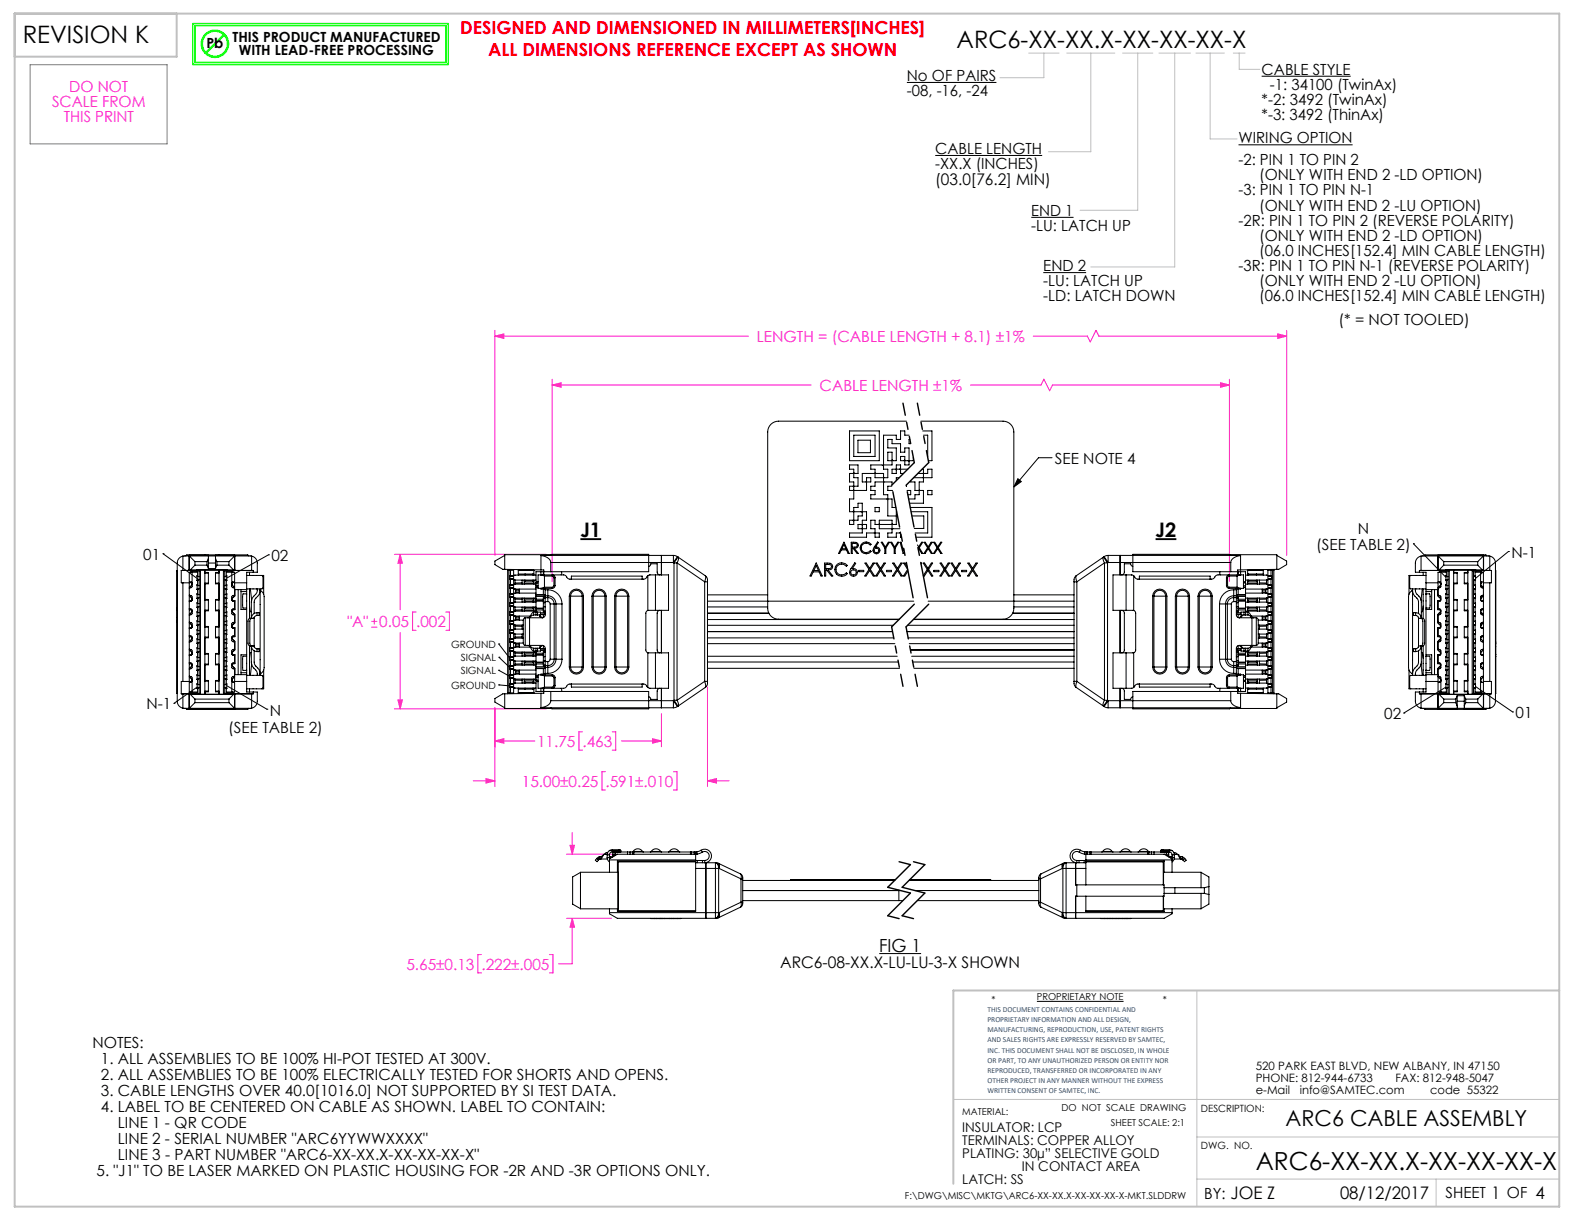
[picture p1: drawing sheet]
<svg xmlns="http://www.w3.org/2000/svg" width="279mm" height="216mm" viewBox="0 0 279 216" stroke-linecap="round" stroke-linejoin="round" font-family="sans-serif">
<defs><g id="words">
<text font-size="4.4" x="221.5" y="206.4">ARC6-XX-XX.X-XX-XX-XX-X</text>
<g font-size="4.2">
<text x="4" y="7.6">REVISION K</text>
<text x="168.7" y="8.5">ARC6-XX-XX.X-XX-XX-XX-X</text>
</g>
<text font-size="3.9" x="226.7" y="198.6">ARC6 CABLE ASSEMBLY</text>
<g font-size="3.5">
<text x="102.4" y="94.7">J1</text>
<text x="203.8" y="94.7">J2</text>
</g>
<g font-size="3.2" fill="#f00">
<text x="81.2" y="6">DESIGNED AND DIMENSIONED IN MILLIMETERS[INCHES]</text>
<text x="86.1" y="10">ALL DIMENSIONS REFERENCE EXCEPT AS SHOWN</text>
</g>
<text font-size="3.2" x="155.1" y="167.9">FIG 1</text>
<text font-size="3" x="236.4" y="211.4">08/12/2017</text>
<g font-size="2.8">
<text x="165" y="32.6">(03.0[76.2] MIN)</text>
<text x="137.6" y="170.8">ARC6-08-XX.X-LU-LU-3-X SHOWN</text>
</g>
<g font-size="2.7" fill="#f0f">
<text x="12.2" y="16.3">DO NOT</text>
<text x="9.2" y="18.9">SCALE FROM</text>
<text x="11.2" y="21.6">THIS PRINT</text>
<text x="133.5" y="60.3">LENGTH = (CABLE LENGTH + 8.1) ±1%</text>
<text x="144.6" y="68.9">CABLE LENGTH ±1%</text>
<text x="61.3" y="110.6">&quot;A&quot;</text>
<text x="66.9" y="110.6">0.05</text>
<text x="73.4" y="110.6">.002</text>
<text x="94.7" y="131.7">11.75</text>
<text x="102.7" y="131.7">.463</text>
<text x="92.1" y="138.8">15.00±0.25</text>
<text x="106.8" y="138.8">.591±.010</text>
<text x="71.7" y="171">5.65±0.13</text>
<text x="84.9" y="171">.222±.005</text>
</g>
<g font-size="2.7">
<text x="160" y="14.3">No OF PAIRS</text>
<text x="160" y="16.9">-08, -16, -24</text>
<text x="222.5" y="13.2">CABLE STYLE</text>
<text x="224" y="15.8">-1: 34100 (TwinAx)</text>
<text x="222.5" y="18.5">*-2: 3492 (TwinAx)</text>
<text x="222.5" y="21.2">*-3: 3492 (ThinAx)</text>
<text x="165" y="27.1">CABLE LENGTH</text>
<text x="165" y="29.8">-XX.X (INCHES)</text>
<text x="218.5" y="25.2">WIRING OPTION</text>
<text x="218.5" y="29.1">-2: PIN 1 TO PIN 2</text>
<text x="218.5" y="34.5">-3: PIN 1 TO PIN N-1</text>
<text x="222.1" y="31.8">(ONLY WITH END 2 -LD OPTION)</text>
<text x="181.9" y="38">END 1</text>
<text x="181.9" y="40.7">-LU: LATCH UP</text>
<text x="218.5" y="39.8">-2R: PIN 1 TO PIN 2 (REVERSE POLARITY)</text>
<text x="222.1" y="37.1">(ONLY WITH END 2 -LU OPTION)</text>
<text x="184" y="47.8">END 2</text>
<text x="218.5" y="47.8">-3R: PIN 1 TO PIN N-1 (REVERSE POLARITY)</text>
<text x="222.1" y="45.1">(06.0 INCHES[152.4] MIN CABLE LENGTH)</text>
<text x="222.1" y="42.5">(ONLY WITH END 2 -LD OPTION)</text>
<text x="184" y="50.5">-LU: LATCH UP</text>
<text x="184" y="53.1">-LD: LATCH DOWN</text>
<text x="222.1" y="53.1">(06.0 INCHES[152.4] MIN CABLE LENGTH)</text>
<text x="222.1" y="50.5">(ONLY WITH END 2 -LU OPTION)</text>
<text x="236.1" y="57.3">(* = NOT TOOLED)</text>
<text x="186.1" y="81.8">SEE NOTE 4</text>
<text x="239.5" y="94.2">N</text>
<text x="25.3" y="98.8">01</text>
<text x="47.9" y="98.9">02</text>
<text x="232.2" y="97">(SEE TABLE 2)</text>
<text x="266.6" y="98.4">N-1</text>
<text x="25.8" y="125.1">N-1</text>
<text x="40.3" y="129.3">(SEE TABLE 2)</text>
<text x="47.6" y="126.3">N</text>
<text x="244.2" y="126.9">02</text>
<text x="267.3" y="126.7">01</text>
<text x="16.3" y="184.9">NOTES:</text>
<text x="17.8" y="190.5">2. ALL ASSEMBLIES TO BE 100% ELECTRICALLY TESTED FOR SHORTS AND OPENS.</text>
<text x="17.8" y="187.7">1. ALL ASSEMBLIES TO BE 100% HI-POT TESTED AT 300V.</text>
<text x="17.8" y="196.2">4. LABEL TO BE CENTERED ON CABLE AS SHOWN. LABEL TO CONTAIN:</text>
<text x="17.8" y="193.4">3. CABLE LENGTHS OVER 40.0[1016.0] NOT SUPPORTED BY SI TEST DATA.</text>
<text x="20.8" y="199">LINE 1 - QR CODE</text>
<text x="20.8" y="201.8">LINE 2 - SERIAL NUMBER &quot;ARC6YYWWXXXX&quot;</text>
<text x="17" y="207.4">5. &quot;J1&quot; TO BE LASER MARKED ON PLASTIC HOUSING FOR -2R AND -3R OPTIONS ONLY.</text>
<text x="20.8" y="204.6">LINE 3 - PART NUMBER &quot;ARC6-XX-XX.X-XX-XX-XX-X&quot;</text>
<text x="212.4" y="211.5">BY: JOE Z</text>
<text x="255" y="211.4">SHEET 1 OF 4</text>
</g>
<g font-size="2.5">
<text x="36.4" y="8.5">Pb</text>
<text x="41" y="7.4">THIS PRODUCT MANUFACTURED</text>
<text x="42.1" y="9.8">WITH LEAD-FREE PROCESSING</text>
</g>
<g font-size="2.4">
<text x="169.7" y="199.7">INSULATOR: LCP</text>
<text x="169.7" y="202">TERMINALS: COPPER ALLOY</text>
<text x="169.7" y="204.3">PLATING: 30µ” SELECTIVE GOLD</text>
<text x="169.7" y="208.9">LATCH: SS</text>
<text x="180.2" y="206.6">IN CONTACT AREA</text>
</g>
<g font-size="2">
<text x="221.5" y="188.7">520 PARK EAST BLVD, NEW ALBANY, IN 47150</text>
<text x="221.5" y="190.8">PHONE: 812-944-6733</text>
<text x="246.1" y="190.8">FAX: 812-948-5047</text>
<text x="221.5" y="193">e-Mail</text>
<text x="229.3" y="193">info@SAMTEC.com</text>
<text x="252.2" y="193">code 55322</text>
</g>
<g font-size="1.8">
<text x="79.6" y="114.3">GROUND</text>
<text x="81.3" y="118.9">SIGNAL</text>
<text x="81.3" y="116.6">SIGNAL</text>
<text x="79.6" y="121.5">GROUND</text>
<text x="211.8" y="196.1">DESCRIPTION:</text>
<text x="211.8" y="202.6">DWG. NO.</text>
</g>
<g font-size="1.7">
<text x="174.9" y="176.8">*</text>
<text x="182.9" y="176.4">PROPRIETARY NOTE</text>
<text x="205.1" y="176.9">*</text>
<text x="169.7" y="196.8">MATERIAL:</text>
<text x="187.2" y="196">DO NOT SCALE DRAWING</text>
<text x="196" y="198.6">SHEET SCALE: 2:1</text>
<text x="159.6" y="211.5">F:\DWG\MISC\MKTG\ARC6-XX-XX.X-XX-XX-XX-X-MKT.SLDDRW</text>
</g>
<g font-size="1.4" fill="#1f497d">
<text x="174.2" y="178.5">THIS DOCUMENT CONTAINS CONFIDENTIAL AND</text>
<text x="174.2" y="180.3">PROPRIETARY INFORMATION AND ALL DESIGN,</text>
<text x="174.2" y="182.1">MANUFACTURING, REPRODUCTION, USE, PATENT RIGHTS</text>
<text x="174.2" y="183.9">AND SALES RIGHTS ARE EXPRESSLY RESERVED BY SAMTEC,</text>
<text x="174.2" y="185.7">INC. THIS DOCUMENT SHALL NOT BE DISCLOSED, IN WHOLE</text>
<text x="174.2" y="187.5">OR PART, TO ANY UNAUTHORIZED PERSON OR ENTITY NOR</text>
<text x="174.2" y="189.3">REPRODUCED, TRANSFERRED OR INCORPORATED IN ANY</text>
<text x="174.2" y="191.1">OTHER PROJECT IN ANY MANNER WITHOUT THE EXPRESS</text>
<text x="174.2" y="192.9">WRITTEN CONSENT OF SAMTEC, INC.</text>
</g>
</g></defs>
<path d="M182.9 176.6h15.3" fill="none" stroke="#000" stroke-width=".18"/>
<path d="M211.1 174.7v38.1M168.2 193.9h106.8M211.1 208h63.9M211.1 200.6h63.9M253.3 208v4.8" fill="none" stroke="#c0c0c0" stroke-width=".18"/>
<path d="M2.6 2.4h272.4v210.4h-272.4zM31.2 2.4v7.6h-28.6M275 174.7h-106.8v34.1" fill="none" stroke="#c0c0c0" stroke-width=".35"/>
<g fill="none" stroke="#0f0" stroke-width=".18">
<path d="M36.4 6.1a2.18 2.18 0 0 1 3 0l-3.1 3.1a2.18 2.18 0 0 1 .1-3.1zM39.5 6.3a2.18 2.18 0 0 1 0 3 2.18 2.18 0 0 1-3 .1z"/>
<circle cx="37.9" cy="7.7" r="2.44"/>
</g>
<path d="M34 4.2h45.1v7.2h-45.1zM34.4 4.6h44.3v6.4h-44.3z" fill="none" stroke="#0f0" stroke-width=".25"/>
<path d="M35.5 7.7a2.44 2.44 0 0 0 4.8 0 2.44 2.44 0 0 0-4.8 0zM36.4 6.2a2.18 2.18 0 0 1 3-.1l-3.1 3.1a2.18 2.18 0 0 1 .1-3zM36.5 9.4l3-3.1a2.18 2.18 0 0 1 0 3 2.18 2.18 0 0 1-3 .1z" fill-rule="evenodd" fill="#0f0"/>
<g fill="none" stroke="#f0f" stroke-width=".18">
<path d="M87.3 59.3l1.6-.4v.8zM87.3 58.3v39.7M87.3 59.3h44.7M182.2 59.3h9.6l.5 1 1-2 .5 1h33.1M225.4 58.9l1.5 .4-1.5 .4zM226.9 58.3v39.7M97.4 67.9l1.6-.4v.8zM97.4 66.9v35.7M97.4 67.9h45.7M171.2 67.9h12.4l.5-1 1 2 .6-1h31.2M215.3 67.5l1.6 .4-1.6 .4zM216.9 66.9v35.7"/>
<path d="M69.6 97.8h26.7M70.6 97.8l.4 1.6h-.8zM70.6 97.8v9.7M65.5 110.6h1M65.5 109.6h1M66 109.1v1M70.6 111.6v13.4M73.4 108h-.6v3.2h.6M78.6 108h.7v3.2h-.7M69.6 125h26.7M70.2 123.5h.8l-.4 1.5zM83.5 137.7h3.8"/>
<path d="M85.7 137.3l1.6 .4-1.6 .4zM87.3 130.7l1.6-.4v.8zM87.3 124.9v13.9M87.3 130.7h7M102.7 129.1h-.6v3.2h.6M106.8 136.1h-.6v3.2h.6M108 129.1h.6v3.2h-.6M109.6 130.7h7.1M115.1 130.3l1.6 .4-1.6 .4zM116.7 125.9v5.8M118.8 136.1h.6v3.2h-.6M124.8 137.7l1.6-.4v.8z"/>
<path d="M124.8 121.2v17.6M124.8 137.7h3.8M99.9 150.7h8M100.5 149.1h.8l-.4 1.6zM100.9 146.9v3.8M84.9 168.4h-.6v3.2h.6M96.9 168.4h.6v3.2h-.6M99.9 162h8M100.9 162l.4 1.6h-.8zM100.9 162v8h-2.3"/>
</g>
<path d="M102.4 95.1h3.6M203.8 95.1h3.7" fill="none" stroke="#000" stroke-width=".33"/>
<g fill="none" stroke="#000" stroke-width=".18">
<path d="M160 14.5h15.8M222.5 13.4h15.7M165 27.4h18.8M181.9 38.3h7.5M218.5 25.5h20.1M184 48.1h7.6M28.8 97.7l6.1 4.4M28.8 97.7h.1M47.4 97.9l-7.4 4.1M47.4 97.9h.1M179.5 84.4l.6 .5-1.3 1zM185.6 80.7h-2.4l-4.4 5.2"/>
<path d="M249.3 95.9l5.7 5.9M249.3 95.9h.1M266.1 97.3l-5.8 4.7M266.1 97.3h.1M88 118.2h.1M88 118.2l2 1.1M88 113.6h.1M88 113.6l2 2.6M88 115.9h.1M88 115.9l2 1.9M30.7 124.1h.1M34.8 121.2l-4.1 2.9"/>
<path d="M40 120.9l7.1 4.2M47.1 125.1h.1M88 120.8h.1M88 120.8l2 .2M247.6 125.8h.1M255.1 121.2l-7.5 4.6M260.3 121.1l6.5 4.5M266.8 125.6h.1M155.1 168.2h7.4"/>
</g>
<path d="M159.3 71.1l2 10.5M161.8 71.1l2 10.5M157.3 110.6l2 10.5M159.8 110.6l2 10.5" fill="none" stroke="#000" stroke-width=".25" stroke-dasharray="6.3 1.3 1.3 1.3 1.3 1.3" stroke-dashoffset="4.2"/>
<g fill="none" stroke="#000" stroke-width=".25" stroke-dasharray="6.3 1.3 1.3 1.3 1.3 1.3">
<path d="M161.3 81.6l-4 4M163.8 81.6l-4 4M161.3 106.6l-4 4M163.8 106.6l-4 4M156.6 156.5l4 1M158.6 152l2 .5M159.1 156.5l4 1M160.6 152.5l-4 4M160.6 157.5l-4 4M161.1 152l2 .5M163.1 152.5l-4 4M163.1 157.5l-4 4"/>
<path d="M156.6 161.5l2 .5M159.1 161.5l2 .5"/>
</g>
<path d="M157.3 85.6l4 21M159.8 85.6l4 21" fill="none" stroke="#000" stroke-width=".25" stroke-dasharray="6.3 1.3 1.3 1.3 1.3 1.3" stroke-dashoffset="-1.1"/>
<path d="M5.3 11.4h24.2v14h-24.2z" fill="none" stroke="#808080" stroke-width=".18"/>
<path d="M181.4 9.4h5.4M184.1 9.4v4.3h-7.7M188.2 9.4h8.4M192.4 9.4v17.4h-7.5M198 9.4h5.4M200.7 9.4v27.7h-10.2M204.4 9.4h5.6M207.2 9.4v37.7h-14.8M210.9 9.4h5.1M213.5 9.4v15.1h4.7M217.5 9.4h2.1M218.6 9.4v2.8h3.6" fill="none" stroke="#c0c0c0" stroke-width=".18"/>
<path d="M179.5 84.4l.6 .5-1.3 1z" fill="#000"/>
<path d="M87.3 59.3l1.6-.4v.8zM225.4 58.9l1.5 .4-1.5 .4zM215.3 67.5l1.6 .4-1.6 .4zM97.4 67.9l1.6-.4v.8zM124.8 137.7l1.6-.4v.8zM85.7 137.3l1.6 .4-1.6 .4zM70.6 97.8l.4 1.6h-.8zM70.2 123.5h.8l-.4 1.5zM115.1 130.3l1.6 .4-1.6 .4zM87.3 130.7l1.6-.4v.8zM100.9 162l.4 1.6h-.8zM100.5 149.1h.8l-.4 1.6z" fill="#f0f"/>
<g fill="none" stroke="#000" stroke-width=".18">
<path d="M149.8 76h5.3v5.3h-5.3zM150.6 76.8h3.7v3.7h-3.7zM151.3 77.6h2.2v2.3h-2.2zM159.9 74.3h-22.6a1.91 1.91 0 0 0-1.9 1.9v31.1a1.91 1.91 0 0 0 1.9 1.9h21.3M160.4 76.8h-.8v-.8h-.8v1.5h-.7v-.7h-2.3v5.2h1.5v-.7h-.7v-1.5h.7v1.3l.2 .2h.6v-2.3h-1.5v-1.5h.7v.8h1.5v1.5h.8v-.8h.7v2.3h.8v-.6M160.5 77.5h-.2v.8h.3M162.4 74.3h14.5a1.9 1.9 0 0 1 1.9 1.9v31.1a1.9 1.9 0 0 1-1.9 1.9h-15.7M162.7 76h1.7v5.3h-.6M162.9 76.8h.7v3.7M32.3 98.1l-.7 .3-.2 .4-.1 .5v24.4l.1 .5 .2 .4 .7 .3M32.3 98.1h12.1M32.3 98.1v2.5h-.3"/>
<path d="M32.8 98.1l.1-.2h10.8l.2 .2M34.4 99.1l-1-1v2.4M34.4 99.1h2.1M34.4 99.1v.6M34.4 99.7l-.8 .8M34.4 99.7h2.1M36.1 97.9h.1M36.5 99.1v.6M36.5 99.7l.3 .6M36.8 99.3h1.2M36.8 98.5l-.3 .6M38 98.5l.3 .6"/>
<path d="M38.3 99.1h2.1M38.3 99.7h2.1M38.3 99.7l-.3 .6M38.3 99.1v.6M38.6 97.9h.1M40.4 99.1l1-1v2.4M40.4 99.7l.8 .8M40.4 99.1v.6M44.4 98.1l.6 .3 .3 .4 .1 .5v1.6h-1.9v21.2h1.9l-.1 2.1-.3 .4-.6 .3M44.4 98.1v2.5h.3M89 98l-1.7 1v.6l1.4 .8 7.2 .1v.9M95.4 98l1.1 .3a1.08 1.08 0 0 1 .7 .9"/>
<path d="M95.4 98h.1M95.4 98h23.4M95.4 98v2.5M97.2 99.2h21.6M97.2 99.2v1.6M97.2 98l.2-.2h17v3h-19.9v2.5M97.3 97.8h-8.3v2.6M114.4 99.9l.3-.2 .1-.3h1.1v1.5a.5 .5 0 0 0 .5 .5M116.7 98v3.4M118.8 98l.7 .2M118.8 98v1.2M118.8 99.2l.1 .1"/>
<path d="M118.9 99.3h.5M118.9 99.3l.7-1a.95 .95 0 0 1-.2 1M118.9 99.3v24.2M119.4 99.3v24.2M119.4 99.3l4.9 3.3M119.5 98.2l-.7 1M119.5 98.2l4.9 3.4M144 99.3l1 2.3h-.2l-.3-.7h-1.1l-.3 .7h-.2zM144 99.8l.4 .8h-.8zM145.4 99.3h.5a.66 .66 0 0 1 .9 .3 .66 .66 0 0 1-.2 .9h-.5l.8 1.1h-.3l-.8-1.1h-.2v1.1h-.2zM145.6 99.6a.8 .8 0 0 1 1 .1v.4a.8 .8 0 0 1-1 .2zM147.7 99.5a1.29 1.29 0 0 1 1.8 .2l-.2 .2a1.01 1.01 0 0 0-1.5-.2 1.01 1.01 0 0 0 0 1.5 1.01 1.01 0 0 0 1.5-.2l.2 .2a1.22 1.22 0 0 1-1.9 .2 1.22 1.22 0 0 1 .1-1.9z"/>
<path d="M148.8 95.6l1 2h-.2l-.3-.6h-.9l-.3 .6h-.2zM148.9 96l.3 .8h-.7zM149.8 85.8h.7l.1 .6-.8 .1zM149.8 83.5h.8v.8h.7v1.5h-.7v-.8h-.8zM149.8 82h1.5v1.5h-.5l-.2-.1v-.6h-.8zM149.8 91.8l.8 .1v.6h-.8zM150.1 95.6h.4a.57 .57 0 0 1 .8 .3 .57 .57 0 0 1-.2 .7l-.4 .1 .7 .9h-.2l-.7-.9h-.2v.9h-.2zM150.3 95.9a.7 .7 0 0 1 .9 .1v.3a.7 .7 0 0 1-.9 .2zM150.6 90.3h1.3l.2 .1v.6h-.8v.8h-.7zM150.8 99.3l.1 .1-.6 .9a.71 .71 0 0 1 .9 .7 .71 .71 0 0 1-.9 .7 .71 .71 0 0 1-.4-1.1zM151.3 92.5h.7l.1 .1v.6l-.8 .1zM152.1 83.5h2.2v.8h1.5v.7h-1.5v.8h-.7v.7h.7v.8h-.7v.7h2.8l.2 .1v2.9h1.5v1.5l-.8-.1v-.6h-2.2v.6l-.1 .1h-.7v-.7h-.7v1.5h.7v.6l-.1 .1h-1.4v.8h-3v-.8h2.3v-.7h.7v-.8h-.7v-.7h.7v-1.5h-.7v-1.5h-.8v.7h-.7l-.1 .8h-.7v-2.3h.8v-1.5h2.2v-1.5h.8v-.7h-.8v.6l-.7 .1z"/>
<path d="M152.1 95.8a1.12 1.12 0 0 1 1.6 .2l-.2 .1a.88 .88 0 0 0-1.3-.1 .88 .88 0 0 0 0 1.3 .88 .88 0 0 0 1.3-.2l.2 .2a1.07 1.07 0 0 1-1.6 .1 1.07 1.07 0 0 1 0-1.6zM152.6 99.3h.2l.6 1 .6-1h.2l-.7 1.1 .8 1.2h-.3l-.6-1-.6 1h-.3l.8-1.2zM153.6 82h2l.2 .2v.6h.8v1.5h-.7l-.1-.8h-1.4l-.1-.7h-.7zM154.3 94h.8v.8h-.8zM154.3 89.5h.8v.8h-.8zM154.5 99.3h.2l.6 1 .6-1h.3l-.8 1.1 .8 1.2h-.3l-.6-1-.6 1h-.2l.7-1.2zM154.8 95.6l.1 .1-.5 .8a.62 .62 0 0 1 .8 .6 .62 .62 0 0 1-.8 .6 .62 .62 0 0 1-.3-1zM155.1 92.5h2.2v.8h-2.2zM155.4 95.6h.2l.6 .9 .5-.9h.2l-.6 1.1v.9h-.2v-.9zM157.1 95.6h.2l.5 .9 .5-.9h.2l-.6 1.1v.9h-.2v-.9zM157.3 85.8h-.7v.7h.8M157.3 85.5v-.5l-1.5 .1v2.2h.8v.7h.7v1.5h.7"/>
<path d="M157.3 82.8h.7l.1 .1v.6h-.8zM157.5 99.3h.2l.6 1 .6-1h.2l-.7 1.1 .8 1.2h-.3l-.6-1-.6 1h-.3l.8-1.2zM158.1 82h.7v.6l-.1 .2h-.6zM158.2 90.3l-.1 .6 .2 .1M158.6 84.3h-.5v.5M158.7 93.3l-1.4 .1v.6h-.7v.8h1.5v-.8h.6l.1-.2M158.8 80.5h.8v.6l-.2 .2h-.6zM158.9 94l-.1 .8h.2M159.4 96.9l-.1 .2-.3-1.5h-.2l.5 2 .2-.4M159.6 81.3h.6l.1 .1v.6h-.7zM159.9 85.5l-.1 .3M160 86.5h.6v.8h-.5"/>
<path d="M160 99.9l-.4-.6h-.2l.7 1.1-.7 1.2h.2l.6-.9M160.1 82.8h-1.3v.7h.6M160.3 88h1.1v-.7h.7v-.8h.8v2.3h-2.5M160.6 89.5h3.8v5.3h-2.8M160.7 90.3h2.9v3.7h-2.2M160.8 91h2.1v2.2h-1.6M161.2 84.3h1.7v.7h-.8v1.5h-.7v-1.5h-.8v-.2M161.8 96.1l.2 .4 .6-.9h.2l-.7 1 .7 1h-.2l-.6-.8v.1M161.9 96.6h.1M162.4 99.3h.2l-.1 .2M162.7 82.8h.2l-.1 .7h-.9M162.9 83.5h.7v-.7h.8v1.5h-1.5z"/>
<path d="M163 95.6h.2l.5 .9 .5-.9h.2l-.6 1 .7 1h-.2l-.6-.8-.5 .8h-.2l.6-1zM163.6 86.5h.8v.8h-.8zM164.7 95.6h.2l.5 .9 .5-.9h.2l-.6 1 .6 1h-.2l-.5-.8-.5 .8h-.3l.7-1zM165.8 99.3h.3l.6 1 .5-1h.3l-.7 1.1 .7 1.2h-.2l-.6-1-.7 1h-.2l.7-1.2zM167.7 99.3h.3l.6 1 .6-1h.2l-.7 1.1 .7 1.2h-.2l-.6-1-.6 1h-.3l.8-1.2zM170.7 99.3h.3l.5 1 .6-1h.3l-.7 1.1 .7 1.2h-.2l-.7-1-.6 1h-.2l.7-1.2zM194.8 98.2l.7 1M194.8 98.2l-5 3.4M194.8 99.3h.6M194.8 99.3a.95 .95 0 0 1-.2-1l.8 1M194.8 99.3v24.2M194.8 99.3l-4.9 3.3"/>
<path d="M195.4 99.3v24.2M195.5 98l-.7 .2M195.5 98v1.2M195.5 98h23.3M195.5 99.2l-.1 .1M195.5 99.2h21.6M197.6 98v3.4M199.8 99.9l-.3-.2-.1-.3h-1.1v1.5a.5 .5 0 0 1-.5 .5M216.9 97.8h8.3v2.6M217.1 98l-.2-.2h-17.1v3h19.9v2.5M217.1 99.2v1.6M218.8 98l-1.1 .3a1.08 1.08 0 0 0-.6 .9"/>
<path d="M218.8 98h.1M218.8 98v2.5M225.2 98l1.7 1v.6l-1.3 .8-7.3 .1v.9M250.7 98.1l-.5 .2-.3 .3-.2 .7v1.6h1.8v21.2h-1.8l.1 2.1 .2 .4 .7 .3M250.7 98.1h12.1M250.7 98.1v2.5h-.3M251.2 98.1l.1-.2h10.8l.2 .2M253.7 98.1l1 1M254.7 99.1h6M254.7 99.7h6M254.7 99.1v.6M254.7 99.7l-.8 .8"/>
<path d="M260.7 99.1v.6M260.7 99.7l.8 .8M261.7 98.1l-1 1M262.8 98.1l.6 .3 .3 .4 .1 .5v24.4l-.1 .5-.3 .4-.6 .3M262.8 98.1v2.5h.3M31.2 109.4l.1 12.9M31.2 107.2h.1M31.2 107.5h.1M31.2 109.4h.1M31.2 109.8h.1M31.3 100.7l-.1 8.7M32 100.6h2.7"/>
<path d="M32 100.6v2.2h1.4v17.4h-1.4v2.2M32.3 102.8v17.4M33.4 100.5h.1M33.4 119.3l.4 .1 .1 .1v2.6M33.4 116.9l.4 .1 .1 .2v.6l-.5 .2M33.4 114.5l.4 .1 .1 .2v.6l-.5 .2M33.4 112.1l.4 .1 .1 .2v.7l-.5 .2M33.4 109.7l.4 .2 .1 .2v.6l-.5 .2M33.4 107.4l.4 .1 .1 .2v.6l-.5 .2M33.4 105l.4 .1 .1 .2v.6l-.5 .2M33.4 109.9l.4 .4a.24 .24 0 0 1 .1 .2 .24 .24 0 0 1-.2 .2h-.3M33.4 105.1l.4 .4a.24 .24 0 0 1 .1 .3 .24 .24 0 0 1-.2 .1h-.3"/>
<path d="M33.4 107.5l.3 .1a.24 .24 0 0 1 .2 .1 .24 .24 0 0 1-.1 .3l-.4 .4M33.4 112.3h.3a.24 .24 0 0 1 .2 .2 .24 .24 0 0 1-.1 .2l-.4 .4M33.4 119.4l.5 .5-.2 .4M33.4 114.6l.4 .4a.24 .24 0 0 1 .1 .3 .24 .24 0 0 1-.2 .1l-.3 .1M33.4 117.1h.3a.24 .24 0 0 1 .2 .1 .24 .24 0 0 1-.1 .3l-.4 .4M33.4 107.5h.4M33.4 112.2h.4M33.4 117h.4M33.5 114.5v.3M33.5 109.8v.2M33.5 105v.2M33.5 119.3v.2"/>
<path d="M33.5 113v.2M33.5 108.2v.3M33.5 103.5v.2M33.5 117.8v.2M33.6 100.5h7.6M33.6 100.5h-.2M33.7 102.7l.2 .4-.5 .5M33.7 102.7h.1M33.7 102.7l.2 .2M33.8 106h-.4M33.8 110.8h-.4M33.8 115.5h-.4"/>
<path d="M33.8 105.9h.1M33.8 110.6l.1 .1M33.8 115.4h.1M33.9 117.1h-.1M33.9 102.8l-.1 .1M33.9 112.3l-.1 .1M33.9 107.6h-.1M33.9 117.4h.1M33.9 103.1h.1M33.9 112.6h.1M33.9 107.9h.1M33.9 119.9h.1"/>
<path d="M33.9 105.6h.1M33.9 110.4h.1M33.9 115.1h.1M33.9 100.9v2.6l-.1 .1-.4 .1M34.7 100.5v.3h-1v.1M34.8 119h.1M34.8 119.9h.1M34.8 117.4h.1M34.8 118.3h.1M34.8 114.2h.1M34.8 115.1h.1M34.8 112.7h.1"/>
<path d="M34.8 113.5h.1M34.8 110.3h.1M34.8 109.5h.1M34.8 107.9h.1M34.8 108.8h.1M34.8 105.6h.1M34.8 104.7h.1M34.8 103.1h.1M34.8 104h.1M34.8 101.5h.1M34.8 107.2h.1M34.8 111.9h.1"/>
<path d="M34.8 115.8h.1M34.8 102.4h.1M34.8 106.3h.1M34.8 111.1h.1M34.8 116.7h.1M34.8 101.6v.8M34.8 103.1v.9M34.8 104.7v.9M34.8 106.3v.9M34.8 107.9v.9M34.8 109.5v.8M34.8 111.1v.8"/>
<path d="M34.8 112.7v.8M34.8 114.3v.8M34.8 115.8v.9M34.8 117.4v.9M34.8 119v.9M34.8 114.3v.1M34.8 110.4h.1M34.8 112.7v.1M34.8 109.6h.1M34.8 108h.1M34.8 106.4v.1M34.8 111.1v.1"/>
<path d="M34.8 115.9v.1M34.8 105.4l.1 .1M34.8 115h.1M34.8 103.9h.1M34.8 119.7l.1 .1M34.8 119.2h.1M34.8 119.7h.3M34.8 118.1l.1 .1M34.8 117.6h.1M34.8 117.6h.3M34.8 118.1h.3M34.8 114.4h.1"/>
<path d="M34.8 115h.3M34.8 113.4h.1M34.8 112.8h.1M34.8 113.4h.3M34.8 110.2v.1M34.8 110.2h.3M34.8 108.6v.1M34.8 108v.1M34.8 108.6h.3M34.8 104.9h.1M34.8 105.4h.3M34.8 103.3h.1"/>
<path d="M34.8 103.9h.3M34.8 102.3h.1M34.8 101.7h.1M34.8 107v.1M34.8 106.5h.1M34.8 111.8v.1M34.8 111.2h.1M34.8 116.6h.1M34.8 116h.1M34.8 107h.3M34.8 111.8h.3M34.8 102.3h.3"/>
<path d="M34.8 116.6h.3M34.8 119.2h.3M34.8 114.4h.3M34.8 112.8h.3M34.8 109.6h.3M34.8 108.1h.3M34.8 104.9h.3M34.8 103.3h.3M34.8 103.8h.3M34.8 101.7h.3M34.8 106.5h.3M34.8 111.2h.3"/>
<path d="M34.8 116h.3M34.8 116.5h.3M34.8 119.7h.1M34.8 118.1h.1M34.8 110.2h.1M34.8 108.6h.1M34.8 105.4h.1M34.8 103.8v.1M34.8 107h.1M34.8 111.8h.1M34.8 116.5v.1M34.9 100.5v1.2"/>
<path d="M34.9 100.7h.5v21.6h-.5M34.9 100.9h-1.5v1.7l.3 .1M34.9 101.6l-.1 .1M34.9 103.9v1M34.9 107v1M34.9 102.3v1M34.9 111.8v1M34.9 105.4v1.1M34.9 115v1M34.9 108.6v1M34.9 110.2v1M34.9 118.1v1.1"/>
<path d="M34.9 113.4v1M34.9 116.6v1M34.9 119.7v1M34.9 117.5l-.1 .1M34.9 103.2l-.1 .1M34.9 104.8l-.1 .1M34.9 119.1l-.1 .1M35.1 100.7v21.6M36.1 102.9h.7M36.1 107.6h.7M36.1 117.1h.7M36.1 100.5v22"/>
<path d="M36.1 101h.7v2h-.7M36.1 105.7h.7v2h-.7M36.1 110.5h.7v2h-.7M36.1 115.3h.7v2h-.7M36.1 105.9h.7M36.1 101.1h.7M36.1 110.6h.7M36.1 115.4h.7M36.1 112.4h.7M36.8 100.3v-2.4h-3.4v2.7M36.8 100.3h1.2M38 102.9h.6"/>
<path d="M38 107.6h.6M38 117.1h.6M38 100.3v-2.4h3.4v2.7M38 105.9h.6M38 101.1h.6M38 110.6h.6M38 115.4h.6M38 112.4h.6M38.6 100.5v22M38.6 101h-.6v2h.6M38.6 105.7h-.6v2h.6M38.6 110.5h-.6v2h.6"/>
<path d="M38.6 115.3h-.6v2h.6M39.6 103.8l.4 .1h-.1M39.6 105.4l.4 .1h-.1M39.6 108.6l.4 .1M39.6 110.2l.4 .1M39.6 113.4h.4M39.6 115h.4h-.1M39.6 118.1l.4 .1h-.1M39.6 119.7l.4 .1h-.1M39.6 102.3h.4h-.1M39.6 107l.4 .1M39.6 111.8l.4 .1"/>
<path d="M39.6 116.5l.4 .1M39.6 100.7v21.6M39.7 104.9h.3M39.7 114.4h.3M39.7 119.2h.3M39.7 103.3h.3M39.7 117.6h.3M39.7 108h.3M39.7 109.6h.3M39.7 112.8h.3M39.7 101.7h.3M39.7 106.5h.3"/>
<path d="M39.7 111.2h.3M39.7 116h.3M39.9 101.6l.1 .1M39.9 117.5l.1 .1M39.9 103.2l.1 .1M39.9 104.8l.1 .1M39.9 119.1l.1 .1M39.9 103.9v1M39.9 102.3v1M39.9 107v1M39.9 105.4v1.1M39.9 110.2v1"/>
<path d="M39.9 108.6v1M39.9 115v1M39.9 111.8v1M39.9 113.4v1M39.9 118.1v1.1M39.9 116.6v1M39.9 119.7v1M39.9 100.5v1.2M39.9 119h.1M39.9 116.7h.1M39.9 100.7h-.5v21.6h.5M39.9 100.9h1.5v1.7l-.3 .1"/>
<path d="M39.9 103.1h.1M39.9 104h.1M39.9 119.9h.1M39.9 104.7h.1M39.9 105.6h.1M39.9 117.4h.1M39.9 118.3h.1M39.9 114.2h.1M39.9 115.1h.1M39.9 108.8h.1M39.9 107.9h.1M39.9 109.5h.1"/>
<path d="M39.9 110.4h.1M39.9 112.7h.1M39.9 113.5h.1M39.9 101.5h.1M39.9 102.4h.1M39.9 107.2h.1M39.9 106.3h.1M39.9 111.1h.1M39.9 111.9h.1M39.9 115.8h.1M40 103.3h-.4M40 104.9h-.4"/>
<path d="M40 108l-.4 .1M40 109.6h-.4M40 112.8h-.4M40 114.4h-.4M40 117.6h-.4M40 119.2h-.4M40 101.7h-.4M40 106.5h-.4M40 111.2h-.4M40 116h-.4M40 103.1h.1M40 104h.1"/>
<path d="M40 104.7h.1M40 105.6h.1M40 108.8h.1M40 107.9h.1M40 109.5h.1M40 110.4h.1M40 112.7h.1M40 113.5h.1M40 115.1h.1M40 114.3h.1M40 117.4h.1M40 118.3h.1"/>
<path d="M40 119.9h.1M40 119h.1M40 101.6h.1M40 102.4h.1M40 107.2h.1M40 106.3h.1M40 111.1h.1M40 111.9h.1M40 115.8h.1M40 116.7h.1M40 101.6v.8M40 103.1v.9"/>
<path d="M40 104.7v.9M40 106.3v.9M40 107.9v.9M40 109.5v.8M40 111.1v.8M40 112.7v.8M40 114.3v.8M40 115.8v.9M40 117.4v.9M40 119v.9M40 108h.1M40 109.6h.1"/>
<path d="M40 112.7v.1M40 114.3v.1M40 106.4v.1M40 111.1v.1M40 115.9v.1M40 100.6h4.7M40 100.5v.3h1.1v.1M40.9 100.9v2.6l.1 .1 .4 .1M40.9 105.6h.1M40.9 110.4h.1M40.9 115.1h.1M40.9 119.9h.1"/>
<path d="M40.9 103.1h.1M40.9 107.9h.1M40.9 112.6h.1M40.9 117.4h.1M40.9 102.8l.1 .1M40.9 107.6l.1 .1M40.9 112.3l.1 .2M40.9 117.1l.1 .1M41 105.8l-.1 .1M41 110.5l-.1 .2M41 115.3l-.1 .1M41 106h.4v1.5h-.4"/>
<path d="M41 110.8h.4v1.4h-.4M41 115.5h.4v1.5h-.4M41.1 102.7l-.2 .2M41.1 102.7l-.2 .4 .5 .5M41.1 102.7h-.1M41.2 100.5h.2M41.2 117.7l.1 .3M41.2 108.1l.1 .4M41.2 112.9l.1 .3M41.2 103.5l.1 .2M41.3 105l-.1 .3M41.3 109.8l-.1 .3"/>
<path d="M41.3 114.5l-.1 .4M41.3 119.3l-.1 .2M41.4 107.4l-.4 .1-.1 .2v.6l.5 .2v1.2l-.5 .2v.7l.1 .2 .4 .1M41.4 112.1l-.4 .1-.1 .2v.7l.5 .2v1.2l-.5 .2v.7l.1 .1 .4 .1M41.4 116.9l-.4 .1-.1 .2v.6l.5 .2v2.2h2.1M41.4 119.3l-.4 .1-.1 .1v2.6M41.4 119.4l-.5 .5 .2 .4M41.4 119h2.1M41.4 100.5h.1M41.4 104h2.1M41.4 104v1.1l-.5 .6 .2 .2h.3v1.6l-.3 .1-.2 .2 .5 .6v1.5l-.5 .5 .2 .3h.3v1.6h-.3l-.2 .3 .5 .5v1.5l-.5 .6 .2 .2 .3 .1v1.6h-.3l-.2 .3 .5 .5v1.1M42 104v15"/>
<path d="M42.5 104v3.5h1M42.5 104.3h1M42.5 118.7h1M43.5 102.8h-2.1v2.2l-.4 .1-.1 .2v.6l.5 .2M43.5 101.5h2.7l.2 .2v2l-.1 .2h-2.8M43.5 104.8h-.6l-.1 .5v1.9l.7 .1M43.5 115.8h-.6l-.1 .5v1.9l.7 .1M43.5 115.5h-1v3.5M43.5 119.1l2.8 .1 .1 .1v2l-.2 .2h-2.7M44 103.9v5.2M44 113.9v5.2M44 100.9v.6"/>
<path d="M44 106.9l.2 .9 .1 .1M44.2 103.9l.2 2M44.3 115.1l-.1 .1-.2 .9M44.4 117.1l-.2 2M44.5 109.1l-.3 .1-.1 .4v3.9l.1 .4h.3M44.7 100.6v.3M44.8 108.9v.2h-.8l-.3 .5 .1 4 .3 .3h.7v.2M44.8 113.9a.5 .5 0 0 0 .5 .5M44.8 114.8v2.1l.3 .6a1.78 1.78 0 0 1 .8 1.2v.2M44.8 109v5M45.3 114.9a1 1 0 0 1-1-1v3a1.78 1.78 0 0 0 .8 1.3l.2 .4 .1 .5M45.3 108.6a.5 .5 0 0 0-.5 .5"/>
<path d="M45.3 108.1h.4v.5h-.4M45.3 114.4h.4v.5h-.4M45.3 108.1v.5M45.3 114.4v.5M45.4 103.9l-.1 .5-.2 .4a1.78 1.78 0 0 0-.8 1.3v3a1 1 0 0 1 1-1M45.9 104l.1 .2a1.21 1.21 0 0 1 .6 1.1v12.5a1.55 1.55 0 0 1-.7 1.1v.1M45.9 104.1v.2a1.78 1.78 0 0 1-.8 1.2l-.3 .6v2.1M45.9 104.1v14.8M45.9 103.9v.2M45.9 118.9v.2M46.3 101.5h.2v3.3M46.5 118.2v3.3h-.2"/>
<path d="M89.5 100.6h1.1v21.6h-1.1M89.5 100.4v22M89.8 100.6v21.6M89.9 101.6h.3M89.9 105.3h.3M89.9 108h.3M89.9 114.9h.3M89.9 117.5h.3M89.9 102.2h.3M89.9 103.2h.3M89.9 103.7h.3M89.9 104.8h.3"/>
<path d="M89.9 106.4h.3M89.9 106.9h.3M89.9 108.5h.3M89.9 109.5h.3M89.9 110.1h.3M89.9 111.1h.3M89.9 111.7h.3M89.9 112.7h.3M89.9 113.3h.3M89.9 114.3h.3M89.9 115.9h.3M89.9 116.4h.3"/>
<path d="M89.9 119.1h.3M89.9 118h.3M89.9 119.6h.3M89.9 103.7h.1M89.9 105.3h.1M89.9 108.5h.1M89.9 110.1h.1M89.9 113.3h.1M89.9 114.9h.1M89.9 118h.1M89.9 119.6h.1M89.9 116.4h.1"/>
<path d="M89.9 111.7h.1M89.9 106.9h.1M89.9 102.2h.1M90 103.7h.3M90 103.2h.3M90 105.3h.3M90 104.8h.3M90 108.5h.3M90 108h.3M90 110.1h.3M90 109.5h.3M90 113.3h.3"/>
<path d="M90 112.7h.3M90 114.9h.3M90 114.3h.3M90 118h.3M90 117.5h.3M90 119.6h.3M90 119.1h.3M90 116.4h.3M90 115.9h.3M90 111.7h.3M90 111.1h.3M90 106.9h.3"/>
<path d="M90 106.4h.3M90 102.2h.3M90 101.6h.3M90 101.6v.6M90 103.2v.5M90 104.8v.5M90 106.4v.5M90 108v.5M90 109.5v.6M90 111.1v.6M90 112.7v.6M90 114.3v.6"/>
<path d="M90 115.9v.5M90 117.5v.5M90 119.1v.5M90 103.2h-.1M90 104.8h-.1M90 108h-.1M90 109.5h-.1M90 112.7h-.1M90 114.3h-.1M90 117.5h-.1M90 119.1h-.1M90 115.9h-.1"/>
<path d="M90 111.1h-.1M90 106.4h-.1M90 101.6h-.1M90 100.6v1M90 102.2v1M90 103.7v1.1M90 105.3v1.1M90 106.9v1.1M90 108.5v1M90 110.1v1M90 111.7v1M90 113.3v1"/>
<path d="M90 114.9v1M90 116.4v1.1M90 118v1.1M90 119.6v1.1M90.2 119.1h.1M90.2 117.5h.1M90.2 115.9h.1M90.2 114.3h.1M90.2 112.7h.1M90.2 111.1h.1M90.2 109.5h.1M90.2 108h.1"/>
<path d="M90.2 106.4h.1M90.2 104.8h.1M90.2 103.2h.1M90.2 101.6h.1M90.3 119.6h.1M90.3 118h.1M90.3 116.4l.1 .1M90.3 114.9h.1M90.3 113.3h.1M90.3 111.7h.1M90.3 110.1h.1M90.3 108.5h.1"/>
<path d="M90.3 106.9h.1M90.3 105.3h.1M90.3 103.7l.1 .1M90.3 102.2h.1M90.3 103.7l.3 .1M90.3 105.3l.3 .1M90.3 108.5l.3 .1M90.3 110.1l.3 .1M90.3 113.3l.3 .1M90.3 114.9h.3M90.3 118l.3 .1M90.3 119.6l.3 .1"/>
<path d="M90.3 116.4l.3 .1M90.3 111.7l.3 .1M90.3 106.9l.3 .1M90.3 102.2h.3M90.4 119.6l.2 .1M90.4 118l.2 .1M90.4 119.1h-.1M90.4 116.5h.2M90.4 117.5h-.1M90.4 114.9h.2M90.4 115.9h-.1M90.4 113.3l.2 .1"/>
<path d="M90.4 114.3h-.1M90.4 111.7l.2 .1M90.4 112.7h-.1M90.4 110.1l.2 .1M90.4 111.1h-.1M90.4 108.5l.2 .1M90.4 109.5h-.1M90.4 106.9l.2 .1M90.4 107.9l-.1 .1M90.4 105.3l.2 .1M90.4 106.4h-.1M90.4 103.8h.2"/>
<path d="M90.4 104.8h-.1M90.4 102.2h.2M90.4 103.2h-.1M90.4 101.6h-.1M90.6 119l-.2 .1M90.6 117.4l-.2 .1M90.6 115.8l-.2 .1M90.6 114.2l-.2 .1M90.6 112.6l-.2 .1M90.6 111.1h-.2M90.6 109.5h-.2M90.6 107.9h-.2"/>
<path d="M90.6 106.3l-.2 .1M90.6 104.7l-.2 .1M90.6 103.1l-.2 .1M90.6 101.5l-.2 .1M90.6 103.8l3.9 .1M90.6 105.4l.3 .1M90.6 108.6l2.9 .1M90.6 110.2l.3 .1M90.6 113.4h1.7M90.6 114.9l.3 .1M90.6 118.1l3.9 .1M90.6 119.7l.3 .1"/>
<path d="M90.6 116.5l.3 .1M90.6 111.8h.3M90.6 107l.3 .1M90.6 102.2l.3 .1M90.6 103.1l-.3 .1M90.6 104.7l-.3 .1M90.6 107.9l-.3 .1M90.6 109.5h-.3M90.6 112.6l-.3 .1M90.6 114.2l-.3 .1M90.6 117.4l-.3 .1M90.6 119l-.3 .1"/>
<path d="M90.6 115.8l-.3 .1M90.6 111.1h-.3M90.6 106.3l-.3 .1M90.6 101.5l-.3 .1M90.6 119.7h.1M90.6 119h.1M90.6 118.1h.1M90.6 117.4h.1M90.6 116.5h.1M90.6 114.9h.1M90.6 115.8h.1M90.6 113.4h.1"/>
<path d="M90.6 114.2h.1M90.6 112.6h.1M90.6 111.8h.1M90.6 111.1h.1M90.6 110.2h.1M90.6 108.6h.1M90.6 109.5h.1M90.6 107.9h.1M90.6 107h.1M90.6 106.3h.1M90.6 105.4h.1M90.6 104.7h.1"/>
<path d="M90.6 103.8h.1M90.6 103.1h.1M90.6 101.5h.1M90.6 102.2h.1M90.8 102.3v.7M90.8 105.5v.7M90.8 107.1v.7M90.8 110.3v.7M90.8 111.8v.8M90.8 115v.7M90.8 116.6v.7M90.8 119.8v.7"/>
<path d="M90.8 120h1.3M90.8 115.2h1.3M90.8 110.4l1.3 .1M90.8 105.7h1.3M90.9 103l-.3 .1M90.9 107.8l-.3 .1M90.9 112.6h-.3M90.9 117.3l-.3 .1M90.9 115.7l-.3 .1M90.9 111l-.3 .1M90.9 106.2l-.3 .1M90.9 107.8h3.6"/>
<path d="M90.9 117.3h3.6M90.9 119.8h3.6M90.9 115h3.6M90.9 112.6h1.4M90.9 110.3h1.4M90.9 105.5h3.6M90.9 103h3.6M90.9 102.3h3.6M90.9 107.1h3.6M90.9 106.2h3.6M90.9 111.8h1.4M90.9 111h1.4"/>
<path d="M90.9 116.6h3.6M90.9 115.7h3.6M91 104.1h.6M91 104.4h.6M91 108.9h.6M91 109.2h.6M91 113.6h.6M91 114h.6M91 118.4h.6M91 118.7h.6M91 103.9v.7M91 108.7v.7"/>
<path d="M91 113.4v.7M91 118.2v.7M91.4 101.4v-.8h2.8v.8M91.4 100.6h2.8M91.4 101.3h2.8M91.6 103.9v.7M91.6 108.7v.7M91.6 113.4v.7M91.6 118.2v.7M92.1 102.3v.7M92.1 105.5v.7M92.1 107.1v.7"/>
<path d="M92.1 110.3v.7M92.1 111.8v.8M92.1 115v.7M92.1 116.6v.7M92.1 119.8v.7M92.1 117.1h-1.3M92.1 112.3l-1.3 .1M92.1 107.6h-1.3M92.1 102.8h-1.3M92.3 109.4l-1.7 .1M92.5 106h1.7M92.5 115.5h1.7"/>
<path d="M92.5 102.5h1.7M92.5 102.8h1.7M92.5 105.7h1.7M92.5 107.3h1.7M92.5 107.6h1.7M92.5 115.2h1.7M92.5 116.8h1.7M92.5 117.1h1.7M92.5 120h1.7M92.5 102.3v.7M92.5 105.5v.7M92.5 107.1v.7"/>
<path d="M92.5 115v.7M92.5 116.6v.7M92.5 119.8v.7M92.6 101.3v.1M92.6 102.3v.2M92.6 106v.2M92.6 107.1v.2M92.6 115.5v.2M92.6 116.6v.2M92.6 113.8l.7 .1 .3 .1M92.6 109l-.2 .1-.1 .4v3.9l.1 .4h.2M92.6 109v4.8"/>
<path d="M93.1 113.8l.4 .3M93.4 113.8l.7 .5M93.4 113.8h2.3M93.4 109h2.3M93.4 113.8l.2 .2M93.4 109v4.8M93.5 114.1l-2.9 .1M93.5 114.1l.3 .5 .3 .2M93.5 108.7l-.4 .3M93.5 108.7l.1 .1M93.6 108.8l-.3 .1-.7 .1M93.6 114l-.1 .1"/>
<path d="M93.6 108.8l-.2 .2M94 101.3v.1M94 102.3v.2M94 106v.2M94 107.1v.2M94 115.5v.2M94 116.6v.2M94.1 108h.7M94.1 114.8h.7M94.1 108.5l-.7 .5M94.1 108l-.3 .3-.3 .4M94.1 108.5h.4"/>
<path d="M94.1 114.3h.4M94.1 108v.5M94.1 114.3v.5M94.2 102.3v.7M94.2 105.5v.7M94.2 107.1v.7M94.2 115v.7M94.2 116.6v.7M94.2 119.8v.7M94.5 108.5h.3M94.5 114.3h.3M94.5 114.3v.9"/>
<path d="M94.5 119.3v.2M94.5 117.6v.2M94.5 116.9v.2M94.5 115.2v.3M94.5 107.3v.3M94.5 105.7v.2M94.5 105v.2M94.5 103.3v.3M94.5 104.6l-3.9 .1M94.5 118.9l-3.9 .1M94.5 101.4l-3.9 .1M94.5 119.5v2.5h19.9v3h-17l-.2-.2"/>
<path d="M94.5 104.9h1.3M94.5 103.6h.4M94.5 106h1.3M94.5 107.3h1.3M94.5 115.6h1.3M94.5 116.8h1.3M94.5 119.2h.4M94.5 117.9h1.3M94.5 105.7h1.3M94.5 107.6h1.3M94.5 115.2h1.3M94.5 117.1h1.3"/>
<path d="M94.5 105h1.6M94.5 105.9h1.3M94.5 115.5h1.3M94.5 116.9h1.3M94.5 117.8h1.6M94.5 119.3h.4M94.5 103.3h.4M94.5 105.2h1.7M94.5 117.6h1.7M94.5 119.5h.4M94.5 103.6v1.4M94.5 105.2v.5"/>
<path d="M94.5 105.9v1.4M94.5 107.6v.9M94.5 115.5v1.4M94.5 117.1v.5M94.5 117.8v1.5M94.8 108h.5v.5h-.5M94.8 114.3h.5v.5h-.5M94.8 108v.5M94.8 114.3v.5M94.9 120h-.4l.4 .2M94.9 102.6l-.4 .2h.4M95.2 108.5l.5 .5"/>
<path d="M95.3 108.5l-.1 .3 .5 .2M95.3 108.4h.5M95.3 114.4h.5M95.3 108.3h.8M95.3 114.5h.8M95.3 108.1h.9M95.3 114.7h.9M95.4 101.4l.6 .2M95.4 101.4h-.5v2.4h.5M95.4 119h-.5v2.4h.5M95.4 119l.6 .2M95.4 101.4h4.1l.3 .2 .4 .5 .3 .1h13l.4-.2 .4-.5"/>
<path d="M95.4 103.8h2M95.4 119h2M95.4 100.8v.6M95.4 103.8v.1h.8M95.7 113.8l-.5 .3 .1 .2M95.7 113.8l-.5 .5M95.7 113.8a.5 .5 0 0 1 .5 .5v2.4M95.8 116.9v.2M95.8 115.2v.3M95.8 107.3v.3M95.8 105.7v.2M95.8 116.5l.4 .1"/>
<path d="M95.8 107h.4M95.8 105.5h.4M95.8 107.6v.3h.4M95.8 107.8h.4M95.8 115h.4M95.8 117.1v.4h.4M95.8 117.3h.4M95.8 100.8v.6M95.8 103.9v1M95.8 105.9v1.4M95.8 108.4v.5M95.8 113.9v.5"/>
<path d="M95.8 115.5v1.4M95.8 117.9v1M95.8 114.4l.3 .1M95.8 104.9l.3 .1M96 103.6l-.6 .2M96 103.8h.2M96 101.6h1.4M96 119.2h1.4M96 103.6h1.4M96 101.6v2M96 119h.1M96 119.2v2"/>
<path d="M96.1 114.5h.1M96.1 105h.1M96.1 117.8l-.3 .1M96.1 108.3l-.3 .1M96.2 117.8h-.1M96.2 108.3h-.1M96.2 115.8h-.4M96.2 106.2l-.4 .1M96.2 117.7v1.1M96.2 104v1.1M96.2 116.7v.7M96.2 105.4v.7"/>
<path d="M96.2 106.1v2.4a.5 .5 0 0 1-.5 .5M96.2 119h-.2M96.2 105.4h-.4v.3M96.2 114.9h-.4v.3M96.2 118.9h-.8v.1M96.2 104h.4M96.2 118.8h.4M96.2 105.1h.4M96.2 117.7h.4M96.2 105.4h.4M96.2 117.4h.4M96.2 106.1h.4"/>
<path d="M96.2 116.7h.4M96.2 103.8v.2M96.2 105.1v.3M96.2 117.4v.3M96.2 118.8v.2M96.6 104a2.5 2.5 0 0 1 2.5 2.5M96.6 117.7v1.1M96.6 104v1.1M96.6 105.1a1.44 1.44 0 0 1 1.5 1.4M96.6 105.4a1.12 1.12 0 0 1 1.2 1.1M96.6 116.7v.7M96.6 105.4v.7"/>
<path d="M96.6 106.1l.3 .1 .1 .3M96.6 105.1v.3M96.6 117.4v.3M97 116.3h.8M97 116.3l-.1 .3-.3 .1M97 106.5h.8M97 106.5v9.8M97.4 101.6v-.2a.5 .5 0 0 1 .5 .5M97.4 119a.5 .5 0 0 1 .5 .5M97.4 103.6v.2M97.4 101.6l.3 .3M97.4 119.2l.3 .3"/>
<path d="M97.4 119v.2M97.7 103.3l-.3 .3M97.7 103.3h.2M97.7 101.9h.2M97.7 119.5h.2M97.7 101.9v1.4M97.7 119.5v1.4M97.8 116.3a1.12 1.12 0 0 1-1.2 1.1M97.8 106.5h.3M97.8 116.3h.3M97.8 106.5v9.8M97.9 103.3a.5 .5 0 0 1-.5 .5"/>
<path d="M97.9 101.9v1.4M97.9 119.5v1.4M98.1 116.3h1M98.1 116.3a1.44 1.44 0 0 1-1.5 1.4M98.1 106.5h1M98.1 106.5v9.8M99 100.8v.6M99.1 116.3a2.5 2.5 0 0 1-2.5 2.5M99.1 106.5v9.8M100.4 105.2h.2M100.4 105.2a1.25 1.25 0 0 1 1.3-1.3 1.25 1.25 0 0 1 1.2 1.3M100.4 117.7a1.25 1.25 0 0 0 1.3 1.2 1.25 1.25 0 0 0 1.2-1.2"/>
<path d="M100.4 117.7h.2M100.4 105.2v12.5M100.6 117.7h2.1M100.6 105.2h2.1M100.6 105.2a1.04 1.04 0 0 1 1.1-1.1 1.04 1.04 0 0 1 1 1.1M100.6 117.7a1.04 1.04 0 0 0 1.1 1 1.04 1.04 0 0 0 1-1M100.6 105.2v12.5M100.8 102.2v-.6h12.5v.6M102.7 105.2h.2M102.7 117.7h.2M102.7 105.2v12.5M102.9 105.2v12.5"/>
<path d="M104.4 117.7a1.25 1.25 0 0 0 1.3 1.2 1.25 1.25 0 0 0 1.2-1.2M104.4 117.7h.2M104.4 105.2h.2M104.4 105.2a1.25 1.25 0 0 1 1.3-1.3 1.25 1.25 0 0 1 1.2 1.3M104.4 105.2v12.5M104.6 117.7h2.1M104.6 105.2h2.1M104.6 105.2a1.04 1.04 0 0 1 1.1-1.1 1.04 1.04 0 0 1 1 1.1M104.6 117.7a1.04 1.04 0 0 0 1.1 1 1.04 1.04 0 0 0 1-1M104.6 105.2v12.5M106.7 117.7h.2M106.7 105.2h.2"/>
<path d="M106.7 105.2v12.5M106.9 105.2v12.5M108.4 117.7a1.25 1.25 0 0 0 1.3 1.2 1.25 1.25 0 0 0 1.2-1.2M108.4 117.7h.2M108.4 105.2h.2M108.4 105.2a1.25 1.25 0 0 1 1.3-1.3 1.25 1.25 0 0 1 1.2 1.3M108.4 105.2v12.5M108.6 105.2a1.04 1.04 0 0 1 1.1-1.1 1.04 1.04 0 0 1 1 1.1M108.6 105.2h2.1M108.6 117.7a1.04 1.04 0 0 0 1.1 1 1.04 1.04 0 0 0 1-1M108.6 117.7h2.1M108.6 105.2v12.5"/>
<path d="M110.7 117.7h.2M110.7 105.2h.2M110.7 105.2v12.5M110.9 105.2v12.5M114.3 115.1l1.3 .1M114.3 107.7l-.3 .2-.1 .3v6.5l.1 .3 .3 .1M114.3 101.5v6.2M114.3 115.1v6.2M115.6 101.4h2.3v6.3h-2.3M115.6 115.2h2.3v6.2h-2.3M115.6 107.7h-1.3M115.6 101.4h-1l-.3 .1"/>
<path d="M115.6 101.4v6.3M115.6 115.2v6.2M116.4 107.7a.5 .5 0 0 0-.5 .5v6.5a.5 .5 0 0 0 .5 .5M116.7 107.7v7.5M124.3 102.6h.5M124.3 102.6v17.6M124.4 101.6l.3 .4 .1 .6M124.4 101.6l.1 .2-.2 .8M124.8 108.2h10.8M124.8 111.4h32.6M124.8 117.9h33.9M124.8 116.8h33.7"/>
<path d="M124.8 112.5h32.8M124.8 107.1h10.6M124.8 106h36.4M124.8 104.9h10.6M124.8 110.3h32.8M124.8 109.3h33.8M124.8 113.5h33M124.8 115.8h33.5M124.8 102.6v17.6M151.5 100.6h.9v.2h-.9zM156.4 100.6h.8v.2h-.8zM160 111.4h29.4"/>
<path d="M160.1 110.3h29.3M160.2 112.5h29.2M160.4 113.5h29M160.6 114.6h28.8M160.8 115.8h28.6M161 116.8h28.4M161.1 109.3h28.3M161.2 117.9h28.2M162.9 101.5l.7-1.1-.8-1.1h.3l.6 1 .6-1h.2l-.7 1.1 .7 1.2h-.2l-.6-1-.6 1h-.2M164.7 100.6h.9v.2h-.9zM169.6 100.6h.9v.2h-.9zM178.6 108.2h10.8"/>
<path d="M178.8 104.9h10.6M178.8 107.1h10.6M189.4 102.6h.5M189.4 102.6v17.6M189.4 106h-25.7M189.8 101.6l-.3 .4-.1 .6M189.8 101.6v.4l.1 .6M189.9 102.6v17.6M197.6 107.7v7.5M197.8 107.7a.5 .5 0 0 1 .5 .5v6.5a.5 .5 0 0 1-.5 .5M198.6 115.2h-2.3v6.2h2.3M198.6 101.4h-2.3v6.3h2.3"/>
<path d="M198.6 107.7h1.4M198.6 101.4h1l.4 .1M198.6 101.4v6.3M198.6 115.2v6.2M200 115.1l-1.4 .1M200 107.7l.2 .2 .1 .3v6.5l-.1 .3-.2 .1M200 101.5v6.2M200 115.1v6.2M201 102.2v-.6h12.5v.6M203.3 117.7a1.25 1.25 0 0 0 1.3 1.2 1.25 1.25 0 0 0 1.2-1.2M203.3 117.7h.2M203.3 105.2h.2"/>
<path d="M203.3 105.2a1.25 1.25 0 0 1 1.3-1.3 1.25 1.25 0 0 1 1.2 1.3M203.3 105.2v12.5M203.5 105.2h2.1M203.5 117.7h2.1M203.5 105.2a1.04 1.04 0 0 1 1.1-1.1 1.04 1.04 0 0 1 1 1.1M203.5 117.7a1.04 1.04 0 0 0 1.1 1 1.04 1.04 0 0 0 1-1M203.5 105.2v12.5M205.6 117.7h.2M205.6 105.2h.2M205.6 105.2v12.5M205.8 105.2v12.5M207.3 105.2h.2"/>
<path d="M207.3 105.2a1.25 1.25 0 0 1 1.3-1.3 1.25 1.25 0 0 1 1.2 1.3M207.3 117.7a1.25 1.25 0 0 0 1.3 1.2 1.25 1.25 0 0 0 1.2-1.2M207.3 117.7h.2M207.3 105.2v12.5M207.5 117.7a1.04 1.04 0 0 0 1.1 1 1.04 1.04 0 0 0 1-1M207.5 117.7h2.1M207.5 105.2h2.1M207.5 105.2a1.04 1.04 0 0 1 1.1-1.1 1.04 1.04 0 0 1 1 1.1M207.5 105.2v12.5M209.6 105.2h.2M209.6 117.7h.2M209.6 105.2v12.5"/>
<path d="M209.8 105.2v12.5M211.3 105.2h.2M211.3 105.2a1.25 1.25 0 0 1 1.3-1.3 1.25 1.25 0 0 1 1.2 1.3M211.3 117.7h.2M211.3 117.7a1.25 1.25 0 0 0 1.3 1.2 1.25 1.25 0 0 0 1.2-1.2M211.3 105.2v12.5M211.5 117.7a1.04 1.04 0 0 0 1.1 1 1.04 1.04 0 0 0 1-1M211.5 117.7h2.1M211.5 105.2h2.1M211.5 105.2a1.04 1.04 0 0 1 1.1-1.1 1.04 1.04 0 0 1 1 1.1M211.5 105.2v12.5M213.6 105.2h.2"/>
<path d="M213.6 117.7h.2M213.6 105.2v12.5M213.8 105.2v12.5M215.1 116.3a2.5 2.5 0 0 0 2.5 2.5M215.1 106.5h1.1M215.1 116.3h1.1M215.1 106.5v9.8M215.2 100.8l.1 .6M216.2 116.3a1.44 1.44 0 0 0 1.4 1.4M216.2 106.5v9.8M216.2 106.5h.3M216.2 116.3h.3"/>
<path d="M216.3 103.3a.5 .5 0 0 0 .5 .5M216.3 119.5h.2M216.3 101.9h.2M216.3 103.3h.2M216.3 101.9v1.4M216.3 119.5v1.4M216.5 116.3a1.12 1.12 0 0 0 1.1 1.1M216.5 116.3h.7M216.5 106.5h.7M216.5 106.5v9.8M216.5 103.3l.3 .3M216.5 101.9v1.4"/>
<path d="M216.5 119.5v1.4M216.8 119a.5 .5 0 0 0-.5 .5M216.8 101.6v-.2a.5 .5 0 0 0-.5 .5M216.8 119.2l-.3 .3M216.8 119v.2M216.8 101.6l-.3 .3M216.8 103.6v.2M216.8 101.6h1.4M216.8 103.8h2M216.8 119h2M216.8 119.2h1.4M216.8 103.6h1.4"/>
<path d="M217.2 116.3l.1 .3 .3 .1M217.2 106.5v9.8M217.6 104a2.5 2.5 0 0 0-2.5 2.5M217.6 104v1.1M217.6 105.1a1.44 1.44 0 0 0-1.4 1.4M217.6 117.7v1.1M217.6 105.4a1.12 1.12 0 0 0-1.1 1.1M217.6 105.4v.7M217.6 106.1l-.3 .1-.1 .3M217.6 116.7v.7M217.6 104h.5M217.6 118.8h.5"/>
<path d="M217.6 105.1h.5M217.6 117.7h.5M217.6 105.1v.3M217.6 117.4v.3M217.6 105.4h.5M217.6 117.4h.5M217.6 106.1h.5M217.6 116.7h.5M218.1 108.3h.1M218.1 117.8h.1M218.1 106.2l.3 .1M218.1 115.8h.3"/>
<path d="M218.1 104v1.1M218.1 117.7v1.1M218.1 105.4v.7M218.1 116.7v.7M218.1 106.1v2.4a.5 .5 0 0 0 .5 .5M218.1 119h.1M218.1 118.9h.7v.1M218.1 105.4h.3v.3M218.1 114.9h.3v.3M218.1 105.5h.3M218.1 107.8h.3M218.1 115h.3"/>
<path d="M218.1 117.3h.3M218.1 103.8v.2M218.1 105.1v.3M218.1 117.4v.3M218.1 118.8v.2M218.1 105.2h1.6M218.1 108.1h.8M218.1 114.7h.8M218.1 117.6h1.6M218.1 105h.1M218.1 114.5h.1M218.1 108.3l.3 .1"/>
<path d="M218.1 117.8l.3 .1M218.1 105h1.6M218.1 108.3h.8M218.1 114.5h.8M218.1 117.8h1.6M218.2 103.6l.6 .2M218.2 103.8h-.1M218.2 101.6v2M218.2 119h.1M218.2 119.2v2M218.4 105.7v.2M218.4 107.3v.3"/>
<path d="M218.4 115.2v.3M218.4 116.9v.2M218.4 107h-.3M218.4 116.5l-.3 .1M218.4 100.8v.6M218.4 103.9v1M218.4 105.9v1.4M218.4 107.6v.3h-.3M218.4 108.4v.5M218.4 113.9v.5M218.4 115.5v1.4M218.4 117.1v.4h-.3"/>
<path d="M218.4 117.9v1M218.4 104.9l-.3 .1M218.4 104.9h1.3M218.4 106h1.3M218.4 107.3h1.3M218.4 108.4h.5M218.4 114.4l-.3 .1M218.4 114.4h.5M218.4 115.6h1.3M218.4 116.8h1.3M218.4 117.9h1.3M218.4 105.7h1.3"/>
<path d="M218.4 107.6h1.3M218.4 115.2h1.3M218.4 117.1h1.3M218.4 105.9h1.3M218.4 115.5h1.3M218.4 116.9h1.3M218.6 113.8l.4 .3v.2M218.6 113.8l.4 .5M218.6 113.8a.5 .5 0 0 0-.5 .5v2.4M218.6 113.8h2.2M218.6 109h2.2M218.8 103.8v.1h-.7"/>
<path d="M218.8 100.8v.6M218.8 119l-.6 .2M218.8 101.4h.5v2.4h-.5M218.8 101.4l-.6 .2M218.8 119h.5v2.4h-.5M218.8 101.4h-4l-.4 .2-.4 .5-.3 .1h-13l-.4-.2-.3-.5M219 108.5v.3l-.4 .2M219 108.5l-.4 .5M219.3 102.6l.4 .2h-.4M219.3 120h.4l-.3 .2M219.3 103.6h.4M219.3 119.2h.4"/>
<path d="M219.3 119.3h.4M219.3 103.3h.4M219.3 119.5h.4M219.4 108h.7M219.4 108.5h.3M219.4 114.8h.7M219.4 114.3h.3M219.4 108h-.5v.5h.5M219.4 114.3h-.5v.5h.5M219.4 108v.5M219.4 114.3v.5M219.7 103.3v.3"/>
<path d="M219.7 105v.2M219.7 105.7v.2M219.7 107.3v.3M219.7 115.2v.3M219.7 116.9v.2M219.7 117.6v.2M219.7 119.3v.2M219.7 118.9l3.9 .1M219.7 104.6l3.9 .1M219.7 101.4l3.9 .1M219.7 119.5v2.5h-19.9v3h17.1l.2-.2M219.7 103.6v1.4"/>
<path d="M219.7 105.2v.5M219.7 105.9v1.4M219.7 107.6v.9M219.7 115.5v1.4M219.7 117.1v.5M219.7 117.8v1.5M219.7 107.8h3.7M219.7 117.3h3.7M219.7 119.8h3.7M219.7 115h3.7M219.7 105.5h3.7M219.7 103h3.7"/>
<path d="M219.7 102.3h3.7M219.7 107.1h3.7M219.7 106.2h3.7M219.7 116.6h3.7M219.7 115.7h3.7M219.7 114.3v.9M219.7 108.5h.4M219.7 114.3h.4M220.1 106h1.7M220.1 115.5h1.7M220.1 101.4v-.8h2.7v.8M220.1 102.3v.7"/>
<path d="M220.1 105.5v.7M220.1 107.1v.7M220.1 115v.7M220.1 116.6v.7M220.1 119.8v.7M220.1 100.6h2.7M220.1 102.5h1.7M220.1 102.8h1.7M220.1 105.7h1.7M220.1 107.3h1.7M220.1 107.6h1.7M220.1 101.3h2.7"/>
<path d="M220.1 115.2h1.7M220.1 116.8h1.7M220.1 117.1h1.7M220.1 120h1.7M220.1 108.5l.7 .5M220.1 108l.4 .3 .2 .4M220.1 108v.5M220.1 114.3v.5M220.2 101.3v.1M220.2 102.3v.2M220.2 106v.2M220.2 107.1v.2"/>
<path d="M220.2 115.5v.2M220.2 116.6v.2M220.7 108.8l.2 .1 .7 .1M220.7 114v.1M220.7 108.8l.1 .2M220.7 108.7l.5 .3M220.7 114.1l-.2 .5-.4 .2M220.7 108.7v.1M220.7 114.1l2.9 .1M220.8 113.8l-.7 .5M220.8 113.8l-.1 .2M220.8 109v4.8"/>
<path d="M221.2 113.8l-.5 .3M221.6 113.8l-.7 .1-.2 .1M221.6 109l.2 .1 .1 .4v3.9l-.1 .4h-.2M221.6 109v4.8M221.6 101.3v.1M221.6 102.3v.2M221.6 106v.2M221.6 107.1v.2M221.6 115.5v.2M221.6 116.6v.2M221.8 102.3v.7M221.8 105.5v.7"/>
<path d="M221.8 107.1v.7M221.8 115v.7M221.8 116.6v.7M221.8 119.8v.7M221.9 109.4l1.7 .1M221.9 112.6h1.5M221.9 110.3h1.5M221.9 111.8h1.5M221.9 111h1.5M222.1 102.3v.7M222.1 105.5v.7M222.1 107.1v.7"/>
<path d="M222.1 110.3v.7M222.1 111.8v.8M222.1 115v.7M222.1 116.6v.7M222.1 119.8v.7M222.1 102.8h1.3M222.1 107.6h1.3M222.1 112.3l1.3 .1M222.1 117.1h1.3M222.6 103.9v.7M222.6 108.7v.7M222.6 113.4v.7"/>
<path d="M222.6 118.2v.7M222.6 104.1h.7M222.6 104.4h.7M222.6 108.9h.7M222.6 109.2h.7M222.6 113.6h.7M222.6 114h.7M222.6 118.4h.7M222.6 118.7h.7M223.3 103.9v.7M223.3 108.7v.7M223.3 113.4v.7"/>
<path d="M223.3 118.2v.7M223.4 117.3l.2 .1M223.4 112.6h.2M223.4 107.8l.2 .1M223.4 103l.2 .1M223.4 106.2l.2 .1M223.4 111l.2 .1M223.4 115.7l.2 .1M223.4 102.3v.7M223.4 105.5v.7M223.4 107.1v.7M223.4 110.3v.7"/>
<path d="M223.4 111.8v.8M223.4 115v.7M223.4 116.6v.7M223.4 119.8v.7M223.4 105.7h-1.3M223.4 110.4l-1.3 .1M223.4 115.2h-1.3M223.4 120h-1.3M223.6 101.5l.3 .1M223.6 103.1l.3 .1M223.6 104.7l.3 .1M223.6 106.3l.3 .1"/>
<path d="M223.6 107.9h.3M223.6 109.5h.3M223.6 111.1h.3M223.6 112.6l.3 .1M223.6 114.2l.3 .1M223.6 115.8l.3 .1M223.6 117.4l.3 .1M223.6 119l.3 .1M223.6 119.7l-.2 .1M223.6 118.1l-3.9 .1M223.6 114.9l-.2 .1M223.6 113.4h-1.7"/>
<path d="M223.6 110.2l-.2 .1M223.6 108.6l-2.9 .1M223.6 105.4l-.2 .1M223.6 103.8l-3.9 .1M223.6 102.2l-.2 .1M223.6 107l-.2 .1M223.6 111.8h-.2M223.6 116.5l-.2 .1M223.6 101.5h.1M223.6 102.2h.1M223.6 103.1h.1M223.6 103.8h.1"/>
<path d="M223.6 104.7h.1M223.6 105.4h.1M223.6 106.3h.1M223.6 107.9h.1M223.6 107h.1M223.6 109.5h.1M223.6 108.6h.1M223.6 110.2h.1M223.6 111.1h.1M223.6 111.8h.1M223.6 112.6h.1M223.6 114.2h.1"/>
<path d="M223.6 113.4h.1M223.6 114.9h.1M223.6 115.8h.1M223.6 116.5h.1M223.6 117.4h.1M223.6 118.1h.1M223.6 119h.1M223.6 119.7h.1M223.9 101.6h.1M223.9 103.2h.1M223.9 102.2h-.3M223.9 104.8h.1"/>
<path d="M223.9 103.8h-.3M223.9 105.3l-.3 .1M223.9 106.4h.1M223.9 107.9l.1 .1M223.9 106.9l-.3 .1M223.9 109.5h.1M223.9 108.5l-.3 .1M223.9 110.1l-.3 .1M223.9 111.1h.1M223.9 112.7h.1M223.9 111.7l-.3 .1M223.9 114.3h.1"/>
<path d="M223.9 113.3l-.3 .1M223.9 114.9h-.3M223.9 115.9h.1M223.9 117.5h.1M223.9 116.5h-.3M223.9 119.1h.1M223.9 118l-.3 .1M223.9 119.6l-.3 .1M224 102.2h-.1M224 103.7l-.1 .1M224 105.3h-.1M224 108.5h-.1"/>
<path d="M224 110.1h-.1M224 113.3h-.1M224 114.9h-.1M224 118h-.1M224 119.6h-.1M224 119.1h.3M224 119.6h.3M224 117.5h.3M224 118h.3M224 114.3h.3M224 114.9h.3M224 112.7h.3"/>
<path d="M224 113.3h.3M224 109.5h.3M224 110.1h.3M224 108h.3M224 108.5h.3M224 104.8h.3M224 105.3h.3M224 103.2h.3M224 103.7h.3M224 101.6h.3M224 102.2h.3M224 106.4h.3"/>
<path d="M224 106.9h.3M224 111.1h.3M224 111.7h.3M224 115.9h.3M224 116.4h.3M224 106.9h-.1M224 111.7h-.1M224 116.4l-.1 .1M224 102.2h.1M224 103.7h.1M224 105.3h.1M224 106.9h.1"/>
<path d="M224 108.5h.1M224 110.1h.1M224 111.7h.1M224 113.3h.1M224 114.9h.1M224 116.4h.1M224 118h.1M224 119.6h.1M224.2 100.6v1M224.2 102.2v1M224.2 103.7v1.1M224.2 105.3v1.1"/>
<path d="M224.2 106.9v1.1M224.2 108.5v1M224.2 110.1v1M224.2 111.7v1M224.2 113.3v1M224.2 114.9v1M224.2 116.4v1.1M224.2 118v1.1M224.2 119.6v1.1M224.3 101.6v.6M224.3 103.2v.5M224.3 104.8v.5"/>
<path d="M224.3 106.4v.5M224.3 108v.5M224.3 109.5v.6M224.3 111.1v.6M224.3 112.7v.6M224.3 114.3v.6M224.3 115.9v.5M224.3 117.5v.5M224.3 119.1v.5M224.3 119.1h.1M224.3 117.5h.1M224.3 114.3h.1"/>
<path d="M224.3 112.7h.1M224.3 109.5h.1M224.3 108h.1M224.3 104.8h.1M224.3 103.2h.1M224.3 101.6h.1M224.3 106.4h.1M224.3 111.1h.1M224.3 115.9h.1M224.3 119.6h.1M224.3 118h.1M224.3 114.9h.1"/>
<path d="M224.3 113.3h.1M224.3 110.1h.1M224.3 108.5h.1M224.3 105.3h.1M224.3 103.7h.1M224.3 102.2h.1M224.3 106.9h.1M224.3 111.7h.1M224.3 116.4h.1M224.5 100.6v21.6M224.7 100.4v22M224.7 100.6h-1.1v21.6h1.1"/>
<path d="M248.5 118.2v3.3h.3M248.8 101.5h-.3v3.3M249.2 104l-.2 .2a1.21 1.21 0 0 0-.5 1.1v12.5a1.55 1.55 0 0 0 .6 1.1l.1 .1M249.2 104.1v.2a1.78 1.78 0 0 0 .7 1.2l.3 .6v2.1M249.2 104.1v14.8M249.2 103.9v.2M249.2 118.9v.2M249.7 103.9v.5l.3 .4a1.78 1.78 0 0 1 .7 1.3v3a1 1 0 0 0-1-1M249.7 114.9a1 1 0 0 0 1-1v3a1.78 1.78 0 0 1-.7 1.3l-.3 .4v.5M249.7 108.6a.5 .5 0 0 1 .5 .5M249.7 114.4h-.4v.5h.4M249.7 108.1h-.4v.5h.4"/>
<path d="M249.7 108.1v.5M249.7 114.4v.5M250.2 113.9a.5 .5 0 0 1-.5 .5M250.2 114.8v2.1l-.3 .6a1.78 1.78 0 0 0-.7 1.2v.2M250.2 109v5M250.2 108.9v.2h.9l.2 .5v4l-.3 .3h-.8v.2M250.4 100.6h4.6M250.4 100.6v.3M250.6 109.1l.3 .1 .1 .4v3.9l-.2 .4h-.2M250.6 117.1l.3 2M250.8 115.1l.1 .1 .1 .9M250.9 103.9l-.3 2"/>
<path d="M251 113.9v5.2M251 103.9v5.2M251 100.9v.6M251 106.9l-.1 .9-.1 .1M251.5 119.1l-2.7 .1-.1 .1v2l.2 .2h2.6M251.5 102.8h2.2v2.2l.3 .1 .2 .2-.1 .6-.4 .2M251.5 101.5h-2.6l-.2 .2v2l.1 .2h2.7M251.5 115.8h.1M251.5 118.3h.1M251.5 104.8h.1M251.5 107.3h.1M251.5 119h2.2"/>
<path d="M251.5 104h2.2M251.5 115.5h1v3.5M251.5 104.3h1M251.5 118.7h1M251.5 115.8h.7v.5v1.9l-.7 .1M251.5 104.8h.7v.5v1.9l-.7 .1M252.5 104v3.5h-1M253 104v15M253.6 104v1.1l.5 .6-.1 .2h-.4v1.6l.4 .1 .1 .2-.5 .6v1.5l.5 .5-.1 .3h-.4v1.6h.4l.1 .3-.5 .5v1.5l.5 .6-.1 .2-.4 .1v1.6h.4l.1 .2-.5 .6v1.1M253.6 100.5h.1M253.6 100.6v-2.7h8.1v2.7M253.7 119.3l.3 .1 .2 .1v2.6"/>
<path d="M253.7 116.9l.3 .1 .2 .2-.1 .6-.4 .2v2.2h-2.2M253.7 112.1l.3 .1 .2 .2-.1 .7-.4 .2v1.2l.4 .2 .1 .7-.2 .1-.3 .1M253.7 107.4l.3 .1 .2 .2-.1 .6-.4 .2v1.2l.4 .2 .1 .7-.2 .2-.3 .1M253.7 119.4l.4 .5-.1 .4M253.7 109.8l.1 .3M253.7 105l.1 .3M253.7 114.5l.1 .4M253.7 119.3l.1 .2M253.8 103.5l-.1 .2M253.8 117.7l-.1 .3M253.8 108.1l-.1 .4M253.8 112.9l-.1 .3"/>
<path d="M253.9 100.5h7.6M253.9 100.5h-.2M254 102.7l.1 .4-.4 .5M254 102.7h.1M254 102.7l.2 .2M254 106h-.3v1.5h.3M254 110.8h-.3v1.4h.3M254 115.5h-.3v1.5h.3M254.1 117.4h.1M254.1 112.6h.1M254.1 107.9h.1M254.1 115.1h.1"/>
<path d="M254.1 115.3v.1M254.1 110.4h.1M254.1 110.5v.2M254.1 105.6h.1M254.1 105.8v.1M254.1 117.1v.1M254.1 112.3v.2M254.1 107.6v.1M254.1 102.8v.1M254.1 103.1h.1M254.1 119.9h.1M254.2 100.9v2.6l-.2 .1-.3 .1"/>
<path d="M255 100.5v.3h-1v.1M255 119.9h.1M255 119h.1M255 118.3h.1M255 117.4h.1M255 114.2h.1M255 115.1h.1M255 113.5h.1M255 112.7h.1M255 110.3h.1M255 109.5h.1M255 107.9h.1"/>
<path d="M255 108.8h.1M255 105.6h.1M255 104.7h.1M255 103.1h.1M255 104h.1M255 115.8h.1M255 116.7h.1M255 111.9h.1M255 111.1h.1M255 107.2h.1M255 106.3h.1M255 101.5h.1"/>
<path d="M255 102.4h.1M255 110.4h.1M255 101.6v.8M255 103.1v.9M255 104.7v.9M255 106.3v.9M255 107.9v.9M255 109.5v.8M255 111.1v.8M255 112.7v.8M255 114.3v.8M255 115.8v.9"/>
<path d="M255 117.4v.9M255 119v.9M255 114.3l.1 .1M255 112.7l.1 .1M255 109.6h.1M255 108h.1M255 115.9l.1 .1M255 111.1l.1 .1M255 106.4l.1 .1M255.1 105.4l.1 .1M255.1 115h.1M255.1 103.9h.1"/>
<path d="M255.1 119.7h.3M255.1 119.7l.1 .1M255.1 117.6h.3M255.1 118.1h.3M255.1 118.1l.1 .1M255.1 115h.3M255.1 113.4h.3M255.1 110.2h.3M255.1 108.6h.3M255.1 105.4h.3M255.1 103.9h.3M255.1 102.3h.1"/>
<path d="M255.1 107h.3M255.1 111.8h.3M255.1 102.3h.3M255.1 116.6h.3M255.1 119.2h.1M255.1 117.6h.1M255.1 114.4h.1M255.1 113.4h-.1M255.1 112.8h.1M255.1 110.2l-.1 .1M255.1 109.6h.1M255.1 108.6l-.1 .1"/>
<path d="M255.1 108v.1M255.1 104.9h.1M255.1 103.3h.1M255.1 116.6h-.1M255.1 116h.1M255.1 111.8l-.1 .1M255.1 111.2h.1M255.1 107l-.1 .1M255.1 106.5h.1M255.1 101.7h.1M255.1 119.2h.3M255.1 114.4h.3"/>
<path d="M255.1 112.8h.3M255.1 109.6h.3M255.1 108.1h.3M255.1 104.9h.3M255.1 103.3h.3M255.1 103.8h.3M255.1 116h.3M255.1 116.5h.3M255.1 111.2h.3M255.1 106.5h.3M255.1 101.7h.3M255.1 119.7h.1"/>
<path d="M255.1 118.1h.1M255.1 113.4h.1M255.1 110.2h.1M255.1 108.6h.1M255.1 105.4h.1M255.1 103.8v.1M255.1 116.5v.1M255.1 111.8h.1M255.1 107h.1M255.1 100.5l.1 1.2M255.1 100.7h.5v21.6h-.5M255.1 100.9h-1.4v1.7l.3 .1"/>
<path d="M255.2 101.6l-.1 .1M255.2 103.2l-.1 .1M255.2 118.1v1.1M255.2 119.7v1M255.2 115v1M255.2 116.6v1M255.2 111.8v1M255.2 113.4v1M255.2 110.2v1M255.2 107v1M255.2 108.6v1M255.2 103.9v1"/>
<path d="M255.2 105.4v1.1M255.2 102.3v1M255.2 117.5l-.1 .1M255.2 104.8l-.1 .1M255.2 119.1l-.1 .1M255.4 100.7v21.6M256.4 102.9h.6M256.4 107.6h.6M256.4 117.1h.6M256.4 115.3h.6v2h-.6M256.4 110.5h.6v2h-.6M256.4 105.7h.6v2h-.6"/>
<path d="M256.4 101h.6v2h-.6M256.4 105.9h.6M256.4 101.1h.6M256.4 110.6h.6M256.4 115.4h.6M256.4 112.4h.6M256.4 100.5v22M258.3 102.9h.6M258.3 107.6h.6M258.3 117.1h.6M258.3 105.9h.6M258.3 101.1h.6"/>
<path d="M258.3 110.6h.6M258.3 115.4h.6M258.3 112.4h.6M258.9 115.3h-.6v2h.6M258.9 110.5h-.6v2h.6M258.9 105.7h-.6v2h.6M258.9 101h-.6v2h.6M258.9 100.5v22M259.9 103.8h.3M259.9 103.3h.3M259.9 105.4h.3M259.9 104.9h.3"/>
<path d="M259.9 108.6h.3M259.9 108.1h.3M259.9 110.2h.3M259.9 109.6h.3M259.9 113.4h.3M259.9 112.8h.3M259.9 115h.3M259.9 114.4h.3M259.9 118.1h.3M259.9 117.6h.3M259.9 119.7h.3M259.9 119.2h.3"/>
<path d="M259.9 116.5h.3M259.9 116h.3M259.9 111.8h.3M259.9 111.2h.3M259.9 107h.3M259.9 106.5h.3M259.9 102.3h.3M259.9 101.7h.3M259.9 100.7v21.6M259.9 108h.3M260.1 101.6l.1 .1M260.1 117.5l.1 .1"/>
<path d="M260.1 103.2l.1 .1M260.1 104.8l.1 .1M260.1 119.1l.1 .1M260.2 118.1v1.1M260.2 107v1M260.2 115v1M260.2 119.7v1M260.2 111.8v1M260.2 110.2v1M260.2 116.6v1M260.2 113.4v1M260.2 108.6v1"/>
<path d="M260.2 103.9v1M260.2 102.3v1M260.2 105.4v1.1M260.2 100.5v1.2M260.2 119h.1M260.2 116.7h.1M260.2 100.7h-.5v21.6h.5M260.2 100.9h1.5v1.7l-.4 .1M260.2 103.1h.1M260.2 104h.1M260.2 119.9h.1M260.2 104.7h.1"/>
<path d="M260.2 105.6h.1M260.2 117.4h.1M260.2 118.3h.1M260.2 114.2h.1M260.2 115.1h.1M260.2 108.8h.1M260.2 107.9h.1M260.2 109.5h.1M260.2 110.4h.1M260.2 112.7h.1M260.2 113.5h.1M260.2 101.5h.1"/>
<path d="M260.2 102.4h.1M260.2 107.2h.1M260.2 106.3h.1M260.2 111.1h.1M260.2 111.9h.1M260.2 115.8h.1M260.2 105.4l.1 .1h-.2M260.2 115h.1h-.2M260.2 103.8l.1 .1h-.2M260.2 119.7l.1 .1h-.2M260.2 118.1l.1 .1h-.2M260.2 102.3h.1h-.2"/>
<path d="M260.2 108.6l.1 .1M260.2 110.2l.1 .1M260.2 113.4h.1M260.2 116.5l.1 .1M260.2 111.8l.1 .1M260.2 107l.1 .1M260.2 103.3h.1M260.2 104.9h.1M260.2 108v.1M260.2 109.6h.1M260.2 112.8h.1M260.2 114.4h.1"/>
<path d="M260.2 117.6h.1M260.2 119.2h.1M260.2 116h.1M260.2 111.2h.1M260.2 106.5h.1M260.2 101.7h.1M260.3 103.1h.1M260.3 104h.1M260.3 104.7h.1M260.3 105.6h.1M260.3 108.8h.1M260.3 107.9h.1"/>
<path d="M260.3 109.5h.1M260.3 110.4h.1M260.3 112.7h.1M260.3 113.5h.1M260.3 115.1h.1M260.3 114.3h.1M260.3 118.3h.1M260.3 117.4h.1M260.3 119.9h.1M260.3 119h.1M260.3 115.8h.1M260.3 116.7h.1"/>
<path d="M260.3 111.1h.1M260.3 107.2h.1M260.3 111.9h.1M260.3 106.3h.1M260.3 101.6h.1M260.3 102.4h.1M260.3 101.6v.8M260.3 103.1v.9M260.3 104.7v.9M260.3 106.3v.9M260.3 107.9v.9M260.3 109.5v.8"/>
<path d="M260.3 111.1v.8M260.3 112.7v.8M260.3 114.3v.8M260.3 115.8v.9M260.3 117.4v.9M260.3 119v.9M260.3 108h-.1M260.3 109.6h-.1M260.3 112.7l-.1 .1M260.3 114.3l-.1 .1M260.3 115.9l-.1 .1M260.3 111.1l-.1 .1"/>
<path d="M260.3 106.4l-.1 .1M260.3 100.6h2.8M260.3 100.5v.3h1v.1M261.2 100.9v2.6l.1 .1 .4 .1M261.2 119.9h.1M261.2 115.1h.1M261.2 117.4h.1M261.2 112.6h.1M261.2 117.1h.1M261.2 112.3v.1M261.2 107.6h.1M261.2 102.8v.1"/>
<path d="M261.2 115.4h.1M261.2 110.6v.1M261.2 105.9h.1M261.3 110.8h.4M261.3 115.5h.4M261.3 106h.4M261.3 108v.4M261.3 103.2v.5M261.3 109.8v.4M261.3 105.1v.4M261.3 102.7l-.1 .2M261.3 102.7l-.1 .4 .5 .5"/>
<path d="M261.3 102.7h.1M261.5 100.5h.2M261.5 113l.1 .2M261.5 108.2l.1 .3M261.5 103.5l.1 .2M261.5 117.8l.1 .2M261.5 108.2v.1M261.5 103.5v.1M261.5 109.9v.1M261.5 105.1v.1M261.6 114.5l-.1 .3M261.6 109.8l-.1 .2"/>
<path d="M261.6 105l-.1 .2M261.6 119.3l-.1 .2M261.7 105l-.4 .1-.1 .2v.6l.5 .2M261.7 107.4l-.4 .1-.1 .2v.6l.5 .2M261.7 109.7l-.4 .2-.1 .2v.6l.5 .2M261.7 112.1l-.4 .1-.1 .2v.7l.5 .2M261.7 114.5l-.4 .1-.1 .2v.6l.5 .2M261.7 116.9l-.4 .1-.1 .2v.6l.5 .2M261.7 119.3l-.4 .1-.1 .1v2.6M261.7 119.4l-.5 .5 .1 .4M261.7 117.1h-.3a.24 .24 0 0 0-.2 .1 .24 .24 0 0 0 0 .3l.5 .4M261.7 112.3h-.3a.24 .24 0 0 0-.2 .2 .24 .24 0 0 0 0 .2l.5 .4"/>
<path d="M261.7 114.6l-.5 .4a.24 .24 0 0 0 0 .3 .24 .24 0 0 0 .2 .1l.3 .1M261.7 109.9l-.5 .4a.24 .24 0 0 0 0 .2 .24 .24 0 0 0 .2 .2h.3M261.7 107.5l-.3 .1a.24 .24 0 0 0-.2 .1 .24 .24 0 0 0 0 .3l.5 .4M261.7 105.1l-.5 .4a.24 .24 0 0 0 0 .3 .24 .24 0 0 0 .2 .1h.3M261.7 100.5h.1M261.7 112.2h-.4M261.7 117h-.4M261.7 107.5h-.4M262.8 102.8v17.4M263.1 100.6v2.2h-1.4v17.4h1.4v2.2M263.8 115.8h.1M263.8 113.6h.1"/>
<path d="M263.8 100.7v12.9M263.8 115.5h.1M263.8 113.2h.1M263.8 113.6v8.7M32 122.4h2.7M32 122.4h.3v2.5M32.3 124.9h12.1M32.8 124.9l.1 .2h10.8l.2-.2M33.4 122.4v2.7h8v-2.7M33.4 122.5h.1M33.4 122.5v2.4l1-1M33.4 122.5h.2"/>
<path d="M33.6 122.5l.8 .8M33.6 122.5h7.6M33.7 122.1v.2h1v.2h5.3v-.2h1.1v-.2M33.7 120.3l-.3 .1v1.7h1.5M33.8 120.3h-.1M33.8 120.1l.1 .1M33.9 120.1l-.2 .2M34.4 123.3v.6M34.4 123.3h6M34.4 123.9h6M34.8 121.5h.1M34.8 120.6h.1"/>
<path d="M34.8 120.6v.9M34.8 121.3l.1 .1M34.8 120.7v.1M34.8 121.3h.3M34.8 120.8h.3M34.8 121.3h.1M34.9 120.7h-.1M34.9 121.3v1.2M36.1 120h.7v2h-.7M36.1 120.2h.7M36.1 121.9h.7M38 120.2h.6"/>
<path d="M38 121.9h.6M38.6 120h-.6v2h.6M39.6 121.3l.4 .1h-.1M39.7 120.7h.3M39.9 120.7h.1M39.9 121.3v1.2M39.9 121.5h.1M39.9 120.6h.1M40 120.7l-.4 .1M40 121.5h.1M40 120.6h.1M40 120.6v.9"/>
<path d="M40 122.4h4.7M40.4 123.3v.6M40.9 120.1l.2 .2M41 120.1l-.1 .1M41 120.3h.1M41.1 120.3l.3 .1v1.7h-1.5M41.2 122.5l-.8 .8M41.4 122.5v2.4l-1-1M41.4 122.5h-.2M41.4 122.5h.1M44 121.5v.6M44.7 122.4h-.3v2.5"/>
<path d="M44.7 122.1v.3M89 122.4v2.6h8.3M89.9 120.7h.3M89.9 121.2h.3M89.9 121.2h.1M90 121.2h.3M90 120.7h.3M90 120.7v.5M90 120.7h-.1M90 121.2v1M90.2 120.7h.1M90.3 121.2h.1"/>
<path d="M90.3 121.2l.3 .1M90.4 121.2l.2 .1M90.4 120.6l-.1 .1M90.6 120.6h-.2M90.6 121.3l3.9 .1M90.6 120.6l-.3 .1M90.6 121.3h.1M90.6 120.6h.1M90.9 120.5l-.3 .1M90.9 120.5h3.6M91.4 121.4v.8h2.8v-.8M91.4 122.2h2.8"/>
<path d="M91.4 121.6h2.8M92.5 120.3h1.7M92.6 120.3v.2M92.6 121.4v.2M94 120.3v.2M94 121.4v.2M94.9 120.2h.1M95.4 121.4v.6M95.4 124.8h.1M95.4 124.8h23.4M95.4 122.3v2.5M95.8 121.4v.6"/>
<path d="M95.9 121.4v.9l-7.2 .1-1.4 .8v.6l1.7 1M96 121.2l-.6 .2M96 121.2h1.4M97.2 123.6a1.61 1.61 0 0 1-1.8 1.2M97.2 123.6h21.6M97.2 122v1.6M97.7 120.9l-.3 .3M97.7 120.9h.2M97.9 120.9a.34 .34 0 0 1-.1 .4 .34 .34 0 0 1-.4 0v-.1M99 121.4v.6M100.8 120.7v.5h12.5v-.5M114.3 121.3l.3 .1h1"/>
<path d="M114.3 121.3l-.4-.5-.4-.1h-13l-.3 .1-.4 .4-.3 .2h-4.1M116.4 121.4a.5 .5 0 0 0-.5 .5v1.5h-1.1l-.1-.3-.3-.2M116.7 121.4v3.4M118.8 123.6v1.2M118.8 123.6l.7 1M118.9 123.5h.5M118.9 123.5l.7 1.1M118.9 123.5l-.1 .1M119.4 123.5a.95 .95 0 0 1 .2 1.1M119.5 124.6l-.7 .2M119.6 124.6h-.1M124.3 120.2l.2 .6-.1 .5"/>
<path d="M124.3 120.2h.5M124.3 120.2l-4.9 3.3M124.4 121.3l-4.8 3.3M124.8 120.2l-.1 .6-.3 .5M189.4 120.2l.1 .6 .3 .5M189.4 120.2h.5M189.8 121.3l5 3.3M189.9 120.2l-.1 .6v.5M189.9 120.2l4.9 3.3M194.8 124.6l.7 .2M194.8 123.5h.6M194.8 123.5a.95 .95 0 0 0-.2 1.1l.8-1.1"/>
<path d="M195.4 123.5l.1 .1M195.5 123.6v1.2M195.5 123.6l-.7 1M195.5 124.8h23.3M195.5 123.6h21.6M197.6 121.4v3.4M197.8 121.4a.5 .5 0 0 1 .5 .5v1.5h1.1l.1-.3 .3-.2M200 121.3l-.4 .1h-1M200 121.3l.3-.5 .4-.1h13l.3 .1 .4 .4 .4 .2h4M201 120.7v.5h12.5v-.5M215.3 121.4l-.1 .6M216.3 120.9a.34 .34 0 0 0 .1 .4 .34 .34 0 0 0 .4 0v-.1"/>
<path d="M216.3 120.9h.2M216.5 120.9l.3 .3M216.8 121.2h1.4M217.1 123.6a1.61 1.61 0 0 0 1.7 1.2M217.1 122v1.6M218.2 121.2l.6 .2M218.3 121.4v.9l7.3 .1 1.3 .8v.6l-1.7 1M218.4 121.4v.6M218.8 124.8h.1M218.8 122.3v2.5M218.8 121.4v.6M219.3 120.2h.1"/>
<path d="M219.4 120.2h-.1M219.7 120.5h3.7M220.1 121.4v.8h2.7v-.8M220.1 122.2h2.7M220.1 120.3h1.7M220.1 121.6h2.7M220.2 120.3v.2M220.2 121.4v.2M221.6 120.3v.2M221.6 121.4v.2M223.4 120.5l.2 .1M223.6 120.6h.3"/>
<path d="M223.6 121.3l-3.9 .1M223.6 120.6h.1M223.6 121.3h.1M223.9 120.6l.1 .1M223.9 121.2l-.3 .1M224 120.7h.3M224 121.2h.3M224 121.2h-.1M224 121.2h.1M224.2 121.2v1M224.3 120.7v.5M224.3 120.7h.1"/>
<path d="M224.3 121.2h.1M225.2 122.4v2.6h-8.3M250.4 122.4h4.6M250.4 122.4h.3v2.5M250.4 122.1v.3M250.7 124.9h12.1M251 121.5v.6M251.2 124.9l.1 .2h10.8l.2-.2M253.6 122.5h.1M253.6 122.4v2.7h3.4v-2.4M253.7 122.5h.2M253.9 122.5h7.6"/>
<path d="M253.9 122.5l.8 .8M254 122.1v.2h1v.2h5.3v-.2h1v-.2M254 120.3l-.3 .1v1.7h1.4M254 120.3h.1M254.1 120.1v.1M254.2 120.1l-.2 .2M254.7 123.3h2.1M254.7 123.9h2.1M254.7 123.9l-1 1M254.7 123.3v.6M255 121.5h.1M255 120.6h.1"/>
<path d="M255 120.6v.9M255.1 121.3l.1 .1M255.1 121.3h.3M255.1 120.7v.1M255.1 120.8h.3M255.1 121.3h.1M255.2 120.7h-.1M255.2 121.3l-.1 1.2M256.4 120h.6v2h-.6M256.4 120.2h.6M256.4 121.9h.6M256.4 125.1h.1"/>
<path d="M256.8 123.9l.2 .6M256.8 123.3v.6M257 122.7h1.3M257 122.7l-.2 .6M257 123.7h1.3M258.3 120.2h.6M258.3 121.9h.6M258.3 122.7l.2 .6M258.5 123.3h2.2M258.5 123.9h2.2M258.5 123.9l-.2 .6M258.5 123.3v.6"/>
<path d="M258.9 120h-.6v2h.6M258.9 125.1h.1M259.9 121.3h.3M259.9 120.8h.3M259.9 120.7h.3M260.1 120.7h.1M260.2 121.3v1.2M260.2 121.5h.1M260.2 120.6h.1M260.2 121.3l.1 .1h-.2M260.2 120.7v.1M260.3 121.5h.1"/>
<path d="M260.3 120.6h.1M260.3 120.6v.9M260.3 122.4h2.8M260.7 123.9l1 1M260.7 123.3v.6M261.2 120.1l.1 .2M261.2 120.1v.1M261.3 120.3h.1M261.3 120.3l.4 .1v1.7h-1.5M261.5 122.5l-.8 .8M261.7 122.5h.1M261.7 122.5h-.2"/>
<path d="M261.7 122.4v2.7h-3.4v-2.4M263.1 122.4h-.3v2.5M102.4 153.9h6.6v6.4h-6.6zM102.4 153.9l-1.4 .8v4.8l1.4 .8M105.3 151.4l-.3 .3 .3 .3 .3-.3M105.3 151.4l.3 .3M105.3 151.4h.1M105.6 151.7h.1M105.6 151.5h1.5M105.7 151.1h.3v.4M105.7 151.1l-.1 .4M105.7 151.1l-.4 .3"/>
<path d="M105.9 151.5l-.3 .2M106 151.5h-.4M106.5 150.7l-.5 .8M106.5 150.7l-.6 .4M106.5 150.7h.6M106.5 150.7h.1M107.1 151.3l.1 .5 .3 .2M107.1 151.3h.4M107.1 150.8h.4M107.1 150.8v.5M107.2 150.4l-.3 .1-.4 .2M107.5 150l-.3 .4-.1 .4"/>
<path d="M107.5 150h1.6M107.5 151.3v.2M107.5 151.1h.2M107.5 150.8v.5M107.5 151.7h15.2M107.5 151.7v2.2M107.7 151.1v.3M108 150.3a.5 .5 0 0 0-.5 .5M108 150.3h2.7M108 150v.3M108.1 150.7v-.4h.4v.4M108.1 150.7h.4"/>
<path d="M108.1 150.7v.2M108.1 150.9v.2h-.4M108.1 150.9h.4M108.5 150.7v.2M108.5 150.9h.1M108.9 150.7l-1.4 .8v.2M108.9 151.9h13.8M108.9 151.9v2M108.9 151.9l.2 .1M109.1 152h13.6M109.1 152v8.6M109.1 149.9v.1"/>
<path d="M109.1 149.9h-1.2l-.4 .1M109.1 150h.4M109.1 150v.3h.4v-.3M109.1 149.9h.3l.1 .1M110.7 150.3h.4M110.7 150.3v.4M111.1 150.3h.5M111.1 150.3v.4M111.6 150.3h10.4M111.6 150.3v.4M111.7 150.2l-.2 .1M111.7 150.2h1.6"/>
<path d="M111.7 150.2a.97 .97 0 0 1 1.6 0M111.8 150.3v.4M113.3 150.2l.2 .1M114.9 150.2l-.2 .1M114.9 150.2h1.6M114.9 150.2a.97 .97 0 0 1 1.6 0M116.5 150.2l.2 .1M118.1 150.2l-.2 .1M118.1 150.2h1.6M118.1 150.2a.97 .97 0 0 1 1.6 0M119.7 150.2l.2 .1M121.8 150.3v.4"/>
<path d="M122 150.3h.4M122 150.3v.4M122.4 150.3h.2M122.4 150.3v.4M122.6 150.3v.4M122.7 151.8h.3M122.7 150.7v1M122.7 150.7h-14.2M122.7 153.2h3.5M122.7 152.2h3.6M122.7 151.7v9.1h-13.8M122.9 150.3h-.3"/>
<path d="M122.9 150.3l.1 .4M123 150.7h-.4M123 150.7h-.3M123 151.8h.9M123 151.8v.4M123.7 150l-.8 .3M123.7 150a1.2 1.2 0 0 1 1.8 .6 1.2 1.2 0 0 1-1.2 1.6v-.4M123.7 150l.2 .3M123.9 150.3l-.9 .4M123.9 150.3a.8 .8 0 0 1 1.2 .5 .8 .8 0 0 1-.8 1M123.9 151.8h.4M123.9 151.8v.4"/>
<path d="M124.5 152.2v9.8M126.2 153.2h.6M126.2 153.2v-.9a.43 .43 0 0 1 .5 .5l.1 .4M126.2 153.2v7.8M126.3 152.2a.88 .88 0 0 1 .5 1M126.3 152.2l.4 .1M126.7 152.3a.74 .74 0 0 1 .1 .9M126.7 152.3l3.9 1.8M126.8 153.2h.1M126.8 153.2v7.8M126.8 153.2l3.9 1.8M130.6 154.1l.2 .4-.1 .5"/>
<path d="M130.6 154.1l.3 .4 .1 .5M130.7 159.1l.1 .5-.2 .4M130.7 159.1h.3M130.7 155h.3M130.7 155v4.1M130.7 159.1l-3.9 1.9M131 159.1l-.1 .6-.3 .3M131 155.3h26.8M131 158.9h28.3M131 157.1h27.8M131 155v4.1M139.5 155.2h1.5"/>
<path d="M141 155.2h16.9M141 155.2v.1M157.9 155.2h-18.4v.1M158.6 157v1.9M160.3 155.3h22.9M160.4 155.2h12.8M160.5 155.2h14.2v.1M161.4 157.1h21.8M161.8 158.9h21.4M173.2 155.2h1.5M173.2 155.2v.1M183.2 159.1l.1 .6 .3 .3"/>
<path d="M183.2 159.1h.3M183.2 155h.3M183.2 155v4.1M183.5 159.1v.5l.1 .4M183.5 159.1l3.9 1.9M183.5 155v4.1M183.6 154.1l-.1 .4v.5M183.6 154.1l-.3 .4-.1 .5M187.4 153.2h.1M187.4 153.2l-3.9 1.8M187.5 153.2h.5M187.5 153.2a.88 .88 0 0 1 .5-1v1"/>
<path d="M187.5 153.2v7.8M187.5 152.3a.74 .74 0 0 0-.1 .9M187.5 152.3l-3.9 1.8M188 152.2a.88 .88 0 0 0-.6 1M188 152.2l-.5 .1M188 152.2h3.5M188 153.2v7.8M188 153.2h3.5M189.7 152.2v3.9h15.6v2h-15.6v3.9M189.9 151.8h.4M189.9 156.1v2M190.3 151.8v.4"/>
<path d="M190.3 151.8h.9M190.4 150.3l.9 .4M190.4 150.3a.8 .8 0 0 0-1.2 .5 .8 .8 0 0 0 .7 1M190.6 150l.7 .3M190.6 150a1.2 1.2 0 0 0-1.8 .6 1.2 1.2 0 0 0 1.1 1.6v-.4M190.6 150l-.2 .3M191.2 151.8h.3M191.2 151.8v.4M191.3 150.7h.3M191.3 150.7h.2M191.3 150.3h.4M191.3 150.3v.4"/>
<path d="M191.5 150.7v1M191.5 150.7h14.2M191.5 151.7v4.4M191.5 158.1v2.7h13.8M191.5 152h13.7M191.5 151.9h13.8M191.5 151.7h15.2M191.7 150.3h.1M191.7 150.3v.4M191.8 150.3h.5M191.8 150.3v.4M192.3 150.3h10.3"/>
<path d="M192.3 150.3v.4M192.5 150.3v.4M194.5 150.2l-.2 .1M194.5 150.2h1.7M194.5 150.2a.97 .97 0 0 1 1.7 0M196.2 150.2l.1 .1M197.7 150.2l-.2 .1M197.7 150.2h1.7M197.7 150.2a.97 .97 0 0 1 1.7 0M199.4 150.2l.1 .1M200.9 150.2l-.2 .1M200.9 150.2h1.7"/>
<path d="M200.9 150.2a.97 .97 0 0 1 1.7 0M202.4 150.3v.4M202.6 150.2l.1 .1M202.6 150.3h.5M202.6 150.3v.4M203.1 150.3h.5M203.1 150.3v.4M203.6 150.3v.4M204.7 150h.4M204.7 150v.3h.4v-.3M205.1 149.9v.1M205.1 149.9h1.3l.4 .1"/>
<path d="M205.1 149.9h-.3l-.1 .1M205.1 150h1.7M205.2 152v4.1M205.2 158.1v2.5M205.2 156.1v-2.2h6.7v2.7M205.2 158.1v2.2h6.7M205.3 151.9l-.1 .1M205.3 151.9v2M205.3 157.6h7.1M205.3 156.6h7.1M205.3 150.7l1.4 .8M205.7 150.7v-.4h.4v.4"/>
<path d="M205.7 150.7h.4M205.8 150.7v.2M205.8 150.9h.1M205.8 150.9h.3M206.1 150.7v.2M206.1 150.9v.2h.4M206.2 150.3a.5 .5 0 0 1 .5 .5M206.2 150.3h-2.6M206.2 150v.3M206.5 151.1v.3M206.7 151.5v.2M206.7 151.7v2.2"/>
<path d="M206.7 151.3v.2M206.7 151.1h-.2M206.7 151.3h.4M206.7 150.8v.5M206.7 150.8h.4M206.8 150l.2 .4 .1 .4M207.1 150.4l.3 .1 .4 .2M207.1 151.5h1.5M207.1 150.7h.7M207.1 151.3l-.1 .5-.3 .2M207.1 150.8v.5M207.2 156.6v1"/>
<path d="M207.8 150.7l.4 .8M207.8 150.7l.5 .4M207.8 150.7h.1M208.2 151.5h.4M208.3 151.5l.3 .2M208.5 151.1h-.3v.4M208.5 151.1l.1 .4M208.5 151.1l.5 .3M208.6 151.7h.1M209 151.4l-.4 .3M209 151.4h.1M209 151.4l.2 .3-.3 .3-.2-.3"/>
<path d="M209 151.4l-.3 .3M211.9 157.6v2.7M211.9 153.9l1.3 .8v4.8l-1.3 .8M212.4 157.6l.8 .2M212.4 156.6v1M213.2 156.4l-.8 .2M107.5 161v.2l1.4 .8h17.4M107.5 161h18.7M107.5 160.3v.7M108.9 160.3v.5M109.1 160.6h13.6M109.1 160.6l-.2 .2"/>
<path d="M114.8 162h1.6M115.4 162h.1M115.8 162h.1M116.4 162h.1M116.5 162h.2M116.5 162h.1M116.7 162h.1M116.8 162h.4M116.8 162h.1M117.2 162h.8M117.2 162h.1M118 162h.4"/>
<path d="M118 162h.1M118.4 162h.1M118.9 162h.1M119.5 162h.1M120.1 162h-1.7M126.2 161v.9a.43 .43 0 0 0 .5-.5l.1-.4M126.2 161h.6M126.7 161.9l-.4 .1M126.8 161h.1M126.8 161a.88 .88 0 0 1-.5 1M126.8 161a.74 .74 0 0 1-.1 .9M130.6 160l-3.9 1.9"/>
<path d="M183.6 160l3.9 1.9M187.4 161a.88 .88 0 0 0 .6 1M187.4 161a.74 .74 0 0 0 .1 .9M187.4 161h.1M187.5 161h.5M187.5 161a.88 .88 0 0 0 .5 1v-1M187.5 161.9l.5 .1M188 161h18.7M191.5 160.6h13.7M194.2 162h1.6M194.8 162h.1M195.4 162h.1"/>
<path d="M195.8 162h.4M195.8 162h.1M196.2 162h1.8M196.2 162h.1M196.9 162h.1M197.4 162h.1M198 162h.4M198 162h.1M198.4 162h.3M198.4 162h.1M198.7 162h.1M198.8 162h.1"/>
<path d="M199.5 162h-.7M205.2 160.6l.1 .2M205.3 160.3v.5M206.7 161v.2l-1.4 .8h-17.3M206.7 160.3v.7"/>
<circle cx="154.6" cy="97.1" r=".41"/>
<circle cx="150.5" cy="101" r=".47"/>
</g>
<use href="#words"/>
</svg>
